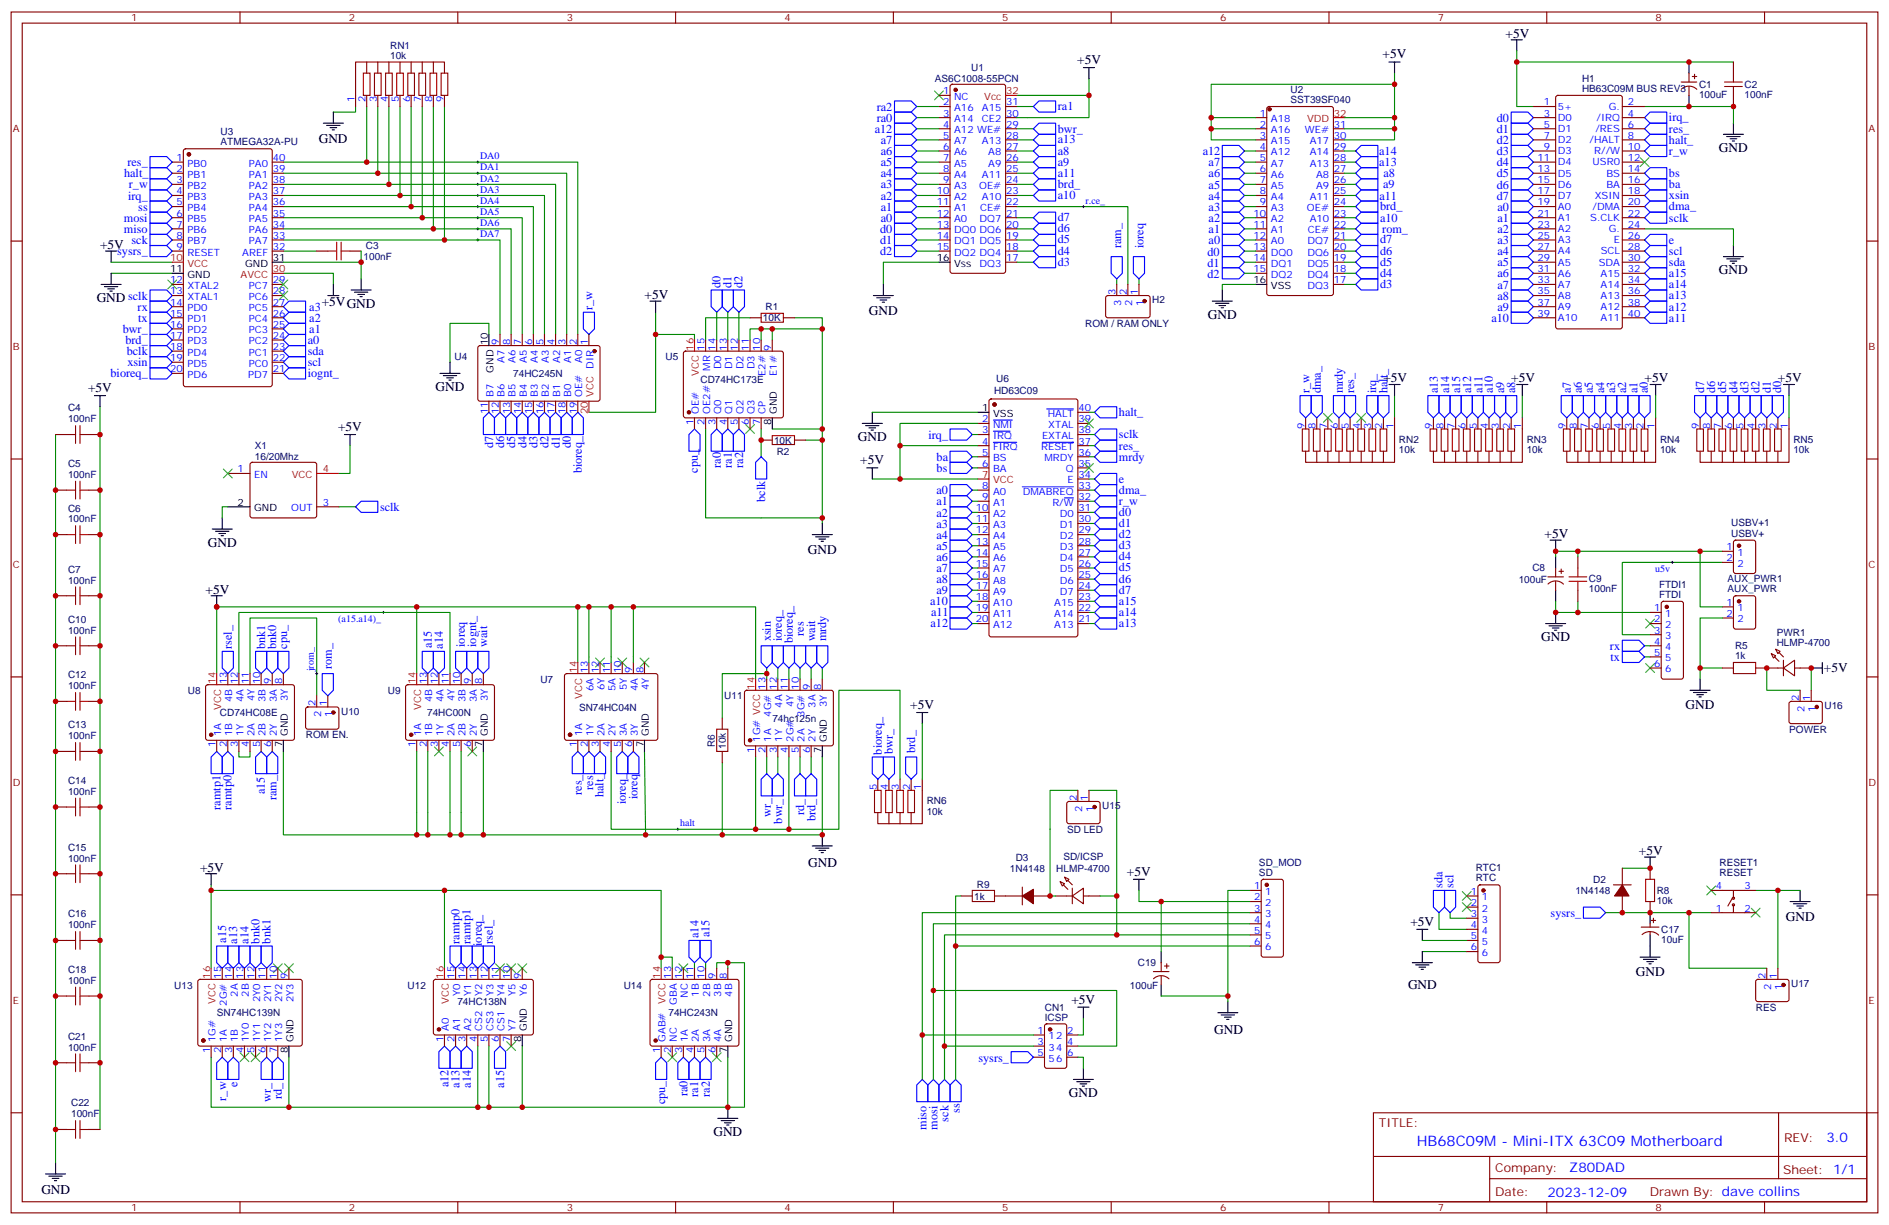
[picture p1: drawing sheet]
<svg xmlns="http://www.w3.org/2000/svg" width="600mm" height="389mm" viewBox="0 0 600 389" stroke-linecap="round" stroke-linejoin="round" font-family="sans-serif">
<defs><g id="words">
<text font-size="4.6" fill="#00f" x="449.8" y="363.6">HB68C09M - Mini-ITX 63C09 Motherboard</text>
<g font-size="4.2">
<text x="478" y="11.9">+5V</text>
<text x="342" y="20.3">+5V</text>
<text x="438.9" y="18.5">+5V</text>
<text x="101.2" y="45.3">GND</text>
<text x="545.7" y="48.3">GND</text>
<text x="31.7" y="79">+5V</text>
<text x="545.7" y="87.1">GND</text>
<text x="30.7" y="95.9">GND sclk</text>
<text x="204.6" y="94.8">+5V</text>
<text x="102.1" y="97">+5VGND</text>
<text x="275.9" y="99.9">GND</text>
<text x="383.5" y="101.2">GND</text>
<text x="28" y="124.4">+5V</text>
<text x="138.3" y="124.1">GND</text>
<text x="439.2" y="121.3">+5V</text>
<text x="479.8" y="121.3">+5V</text>
<text x="522.1" y="121.3">+5V</text>
<text x="564.4" y="121.3">+5V</text>
<text x="107.3" y="136.7">+5V</text>
<text x="272.3" y="140">GND</text>
<text x="273.1" y="147.3">+5V</text>
<text x="66" y="173.5">GND</text>
<text x="490.4" y="170.7">+5V</text>
<text x="256.5" y="175.7">GND</text>
<text x="65.3" y="188.3">+5V</text>
<text x="489.3" y="203.5">GND</text>
<text x="579.1" y="213.4">+5V</text>
<text x="289" y="224.9">+5V</text>
<text x="535.2" y="225">GND</text>
<text x="256.6" y="275.2">GND</text>
<text x="520.3" y="271.2">+5V</text>
<text x="63.5" y="276.5">+5V</text>
<text x="357.8" y="277.8">+5V</text>
<text x="447.8" y="293.7">+5V</text>
<text x="567" y="292.1">GND</text>
<text x="519.3" y="309.7">GND</text>
<text x="447" y="313.9">GND</text>
<text x="340.2" y="318.4">+5V</text>
<text x="385.5" y="328.1">GND</text>
<text x="339.4" y="348.1">GND</text>
<text x="226.5" y="360.5">GND</text>
<text x="13.1" y="378.7">GND</text>
</g>
<g font-size="4.2" fill="#00f">
<text x="579.8" y="362.3">3.0</text>
<text x="498.2" y="371.9">Z80DAD</text>
<text x="491.3" y="379.7">2023-12-09</text>
</g>
<g font-size="3.9" fill="#00f">
<text x="278.4" y="35.1">ra2</text>
<text x="335.8" y="35">ra1</text>
<text x="278.4" y="38.6">ra0</text>
<text x="475.2" y="38.6">d0</text>
<text x="529.9" y="38.5">irq_</text>
<text x="277.7" y="42.2">a12</text>
<text x="279.6" y="45.7">a7</text>
<text x="335.8" y="42.1">bwr_</text>
<text x="335.8" y="45.5">a13</text>
<text x="475.2" y="42.2">d1</text>
<text x="475.2" y="45.7">d2</text>
<text x="529.9" y="45.6">halt_</text>
<text x="529.9" y="42.1">res_</text>
<text x="40.5" y="52.8">res_</text>
<text x="279.6" y="49.2">a6</text>
<text x="279.6" y="52.7">a5</text>
<text x="335.8" y="52.5">a9</text>
<text x="335.8" y="49">a8</text>
<text x="381.9" y="49.1">a12</text>
<text x="383.7" y="52.8">a7</text>
<text x="437.9" y="52.8">a13</text>
<text x="437.9" y="49.2">a14</text>
<text x="475.2" y="49.2">d3</text>
<text x="475.2" y="52.8">d4</text>
<text x="529.9" y="49.1">r_w</text>
<text x="39.4" y="56.3">halt_</text>
<text x="40.9" y="59.8">r_w</text>
<text x="279.6" y="56.3">a4</text>
<text x="279.6" y="59.8">a3</text>
<text x="335.8" y="56.1">a11</text>
<text x="335.8" y="59.7">brd_</text>
<text x="383.7" y="56.3">a6</text>
<text x="383.7" y="59.8">a5</text>
<text x="439.1" y="59.7">a9</text>
<text x="439.2" y="56.2">a8</text>
<text x="475.2" y="56.3">d5</text>
<text x="475.2" y="59.8">d6</text>
<text x="529.9" y="59.7">ba</text>
<text x="529.9" y="56.2">bs</text>
<text x="40.7" y="63.3">irq_</text>
<text x="279.6" y="63.3">a2</text>
<text x="335.8" y="63.1">a10</text>
<text x="383.7" y="63.3">a4</text>
<text x="437.9" y="63.3">a11</text>
<text x="475.2" y="63.3">d7</text>
<text x="529.9" y="63.2">xsin</text>
<text x="39.4" y="70.4">mosi</text>
<text x="43.9" y="66.8">ss</text>
<text x="279.6" y="66.9">a1</text>
<text x="279.6" y="70.4">a0</text>
<text x="335.8" y="70.2">d7</text>
<text x="383.7" y="66.9">a3</text>
<text x="383.7" y="70.4">a2</text>
<text x="438.1" y="70.3">a10</text>
<text x="438.1" y="66.7">brd_</text>
<text x="475.4" y="66.9">a0</text>
<text x="475.4" y="70.4">a1</text>
<text x="529.9" y="70.3">sclk</text>
<text x="529.9" y="66.8">dma_</text>
<text x="39.4" y="73.9">miso</text>
<text x="41.8" y="77.4">sck</text>
<text x="279.4" y="77.4">d1</text>
<text x="279.4" y="73.9">d0</text>
<text x="335.8" y="73.7">d6</text>
<text x="335.8" y="77.2">d5</text>
<text x="383.7" y="73.9">a1</text>
<text x="383.7" y="77.4">a0</text>
<text x="438.1" y="77.2">d7</text>
<text x="438.8" y="73.9">rom_</text>
<text x="475.4" y="73.9">a2</text>
<text x="475.4" y="77.4">a3</text>
<text x="529.9" y="77.4">e</text>
<text x="37.2" y="80.9">sysrs_</text>
<text x="279.4" y="81">d2</text>
<text x="335.8" y="80.8">d4</text>
<text x="356" y="78.8" transform="rotate(-90 356 78.8)">ram_</text>
<text x="363" y="78.8" transform="rotate(-90 363 78.8)">ioreq</text>
<text x="383.3" y="81.1">d0</text>
<text x="438.1" y="80.8">d6</text>
<text x="475.4" y="81">a4</text>
<text x="529.9" y="80.9">scl</text>
<text x="335.8" y="84.3">d3</text>
<text x="383.3" y="88.1">d2</text>
<text x="383.3" y="84.6">d1</text>
<text x="438.1" y="84.3">d5</text>
<text x="438.1" y="87.8">d4</text>
<text x="475.4" y="84.5">a5</text>
<text x="475.4" y="88">a6</text>
<text x="529.9" y="87.9">a15</text>
<text x="529.9" y="84.4">sda</text>
<text x="228.7" y="91.3" transform="rotate(-90 228.7 91.3)">d0</text>
<text x="232.2" y="91.3" transform="rotate(-90 232.2 91.3)">d1</text>
<text x="235.8" y="91.3" transform="rotate(-90 235.8 91.3)">d2</text>
<text x="438.1" y="91.3">d3</text>
<text x="475.4" y="91.6">a7</text>
<text x="475.4" y="95.1">a8</text>
<text x="529.9" y="95">a13</text>
<text x="529.9" y="91.5">a14</text>
<text x="43.7" y="98.6">rx</text>
<text x="98.2" y="98.7">a3</text>
<text x="188.1" y="98.3" transform="rotate(-90 188.1 98.3)">r_w</text>
<text x="475.4" y="98.6">a9</text>
<text x="529.9" y="98.5">a12</text>
<text x="39" y="105.6">bwr_</text>
<text x="43.9" y="102.1">tx</text>
<text x="98.2" y="102.2">a2</text>
<text x="98.2" y="105.7">a1</text>
<text x="473.5" y="102.1">a10</text>
<text x="529.9" y="102">a11</text>
<text x="39.8" y="109.1">brd_</text>
<text x="40.2" y="112.7">bclk</text>
<text x="97.7" y="109.1">a0</text>
<text x="97.7" y="112.6">sda</text>
<text x="35.1" y="119.7">bioreq_</text>
<text x="40.4" y="116.3">xsin</text>
<text x="97.7" y="116.2">scl</text>
<text x="97.7" y="119.7">iognt_</text>
<text x="415.8" y="124.8" transform="rotate(-90 415.8 124.8)">r_w</text>
<text x="419.3" y="124.8" transform="rotate(-90 419.3 124.8)">dma_</text>
<text x="426.4" y="124.8" transform="rotate(-90 426.4 124.8)">mrdy</text>
<text x="429.9" y="124.8" transform="rotate(-90 429.9 124.8)">res_</text>
<text x="437" y="124.8" transform="rotate(-90 437 124.8)">irq_</text>
<text x="440.5" y="124.8" transform="rotate(-90 440.5 124.8)">halt_</text>
<text x="456.5" y="124.8" transform="rotate(-90 456.5 124.8)">a13</text>
<text x="460" y="124.8" transform="rotate(-90 460 124.8)">a14</text>
<text x="463.6" y="124.8" transform="rotate(-90 463.6 124.8)">a15</text>
<text x="467.1" y="124.8" transform="rotate(-90 467.1 124.8)">a12</text>
<text x="470.6" y="124.8" transform="rotate(-90 470.6 124.8)">a11</text>
<text x="474" y="124.8" transform="rotate(-90 474 124.8)">a10</text>
<text x="477.5" y="124.8" transform="rotate(-90 477.5 124.8)">a9</text>
<text x="481" y="124.8" transform="rotate(-90 481 124.8)">a8</text>
<text x="498.7" y="124.8" transform="rotate(-90 498.7 124.8)">a7</text>
<text x="502.2" y="124.8" transform="rotate(-90 502.2 124.8)">a6</text>
<text x="505.7" y="124.8" transform="rotate(-90 505.7 124.8)">a5</text>
<text x="509.3" y="124.8" transform="rotate(-90 509.3 124.8)">a4</text>
<text x="512.8" y="124.8" transform="rotate(-90 512.8 124.8)">a3</text>
<text x="516.3" y="124.8" transform="rotate(-90 516.3 124.8)">a2</text>
<text x="519.8" y="124.8" transform="rotate(-90 519.8 124.8)">a1</text>
<text x="523.2" y="124.8" transform="rotate(-90 523.2 124.8)">a0</text>
<text x="541" y="124.8" transform="rotate(-90 541 124.8)">d7</text>
<text x="544.5" y="124.8" transform="rotate(-90 544.5 124.8)">d6</text>
<text x="548.1" y="124.8" transform="rotate(-90 548.1 124.8)">d5</text>
<text x="551.6" y="124.8" transform="rotate(-90 551.6 124.8)">d4</text>
<text x="555.1" y="124.8" transform="rotate(-90 555.1 124.8)">d3</text>
<text x="558.7" y="124.8" transform="rotate(-90 558.7 124.8)">d2</text>
<text x="562.2" y="124.8" transform="rotate(-90 562.2 124.8)">d1</text>
<text x="565.5" y="124.8" transform="rotate(-90 565.5 124.8)">d0</text>
<text x="355.2" y="132.1">halt_</text>
<text x="156.5" y="142.3" transform="rotate(-90 156.5 142.3)">d7</text>
<text x="160.1" y="142.3" transform="rotate(-90 160.1 142.3)">d6</text>
<text x="163.6" y="142.3" transform="rotate(-90 163.6 142.3)">d5</text>
<text x="167.1" y="142.3" transform="rotate(-90 167.1 142.3)">d4</text>
<text x="170.6" y="142.3" transform="rotate(-90 170.6 142.3)">d3</text>
<text x="174.2" y="142.3" transform="rotate(-90 174.2 142.3)">d2</text>
<text x="177.7" y="142.3" transform="rotate(-90 177.7 142.3)">d1</text>
<text x="181.2" y="142.3" transform="rotate(-90 181.2 142.3)">d0</text>
<text x="294.8" y="139.2">irq_</text>
<text x="355.2" y="139">sclk</text>
<text x="355.2" y="142.7">res_</text>
<text x="228.9" y="148.5" transform="rotate(-90 228.9 148.5)">ra0</text>
<text x="232.4" y="148.5" transform="rotate(-90 232.4 148.5)">ra1</text>
<text x="235.9" y="148.5" transform="rotate(-90 235.9 148.5)">ra2</text>
<text x="297.4" y="149.8">bs</text>
<text x="297.4" y="146.3">ba</text>
<text x="355.2" y="146.2">mrdy</text>
<text x="184.7" y="150.2" transform="rotate(-90 184.7 150.2)">bioreq_</text>
<text x="221.6" y="150" transform="rotate(-90 221.6 150)">cpu_</text>
<text x="355.2" y="153.2">e</text>
<text x="242.9" y="159.2" transform="rotate(-90 242.9 159.2)">bclk</text>
<text x="297.3" y="156.8">a0</text>
<text x="297.3" y="160.3">a1</text>
<text x="355.2" y="156.8">dma_</text>
<text x="355.2" y="160.2">r_w</text>
<text x="120.6" y="162.1">sclk</text>
<text x="297.3" y="163.9">a2</text>
<text x="297.3" y="167.4">a3</text>
<text x="355.2" y="163.7">d0</text>
<text x="355.2" y="167.2">d1</text>
<text x="297.3" y="170.9">a4</text>
<text x="355.2" y="170.7">d2</text>
<text x="297.3" y="174.5">a5</text>
<text x="297.3" y="178">a6</text>
<text x="355.2" y="174.3">d3</text>
<text x="355.2" y="177.8">d4</text>
<text x="297.3" y="181.5">a7</text>
<text x="297.3" y="185">a8</text>
<text x="355.2" y="181.3">d5</text>
<text x="355.2" y="184.8">d6</text>
<text x="297.3" y="188.6">a9</text>
<text x="355.2" y="188.4">d7</text>
<text x="295.3" y="192.1">a10</text>
<text x="295.6" y="195.5">a11</text>
<text x="355.2" y="192">a15</text>
<text x="355.2" y="195.5">a14</text>
<text x="244.7" y="203.5" transform="rotate(-90 244.7 203.5)">xsin</text>
<text x="248.2" y="203.5" transform="rotate(-90 248.2 203.5)">ioreq_</text>
<text x="255.2" y="201.8" transform="rotate(-90 255.2 201.8)">res</text>
<text x="258.8" y="203.5" transform="rotate(-90 258.8 203.5)">wait</text>
<text x="262.3" y="203.5" transform="rotate(-90 262.3 203.5)">mrdy</text>
<text x="295.4" y="199">a12</text>
<text x="355.2" y="199.1">a13</text>
<text x="73.6" y="205.9" transform="rotate(-90 73.6 205.9)">rsel_</text>
<text x="84.2" y="205.9" transform="rotate(-90 84.2 205.9)">bnk1</text>
<text x="87.7" y="205.9" transform="rotate(-90 87.7 205.9)">bnk0</text>
<text x="91.2" y="205.9" transform="rotate(-90 91.2 205.9)">cpu_</text>
<text x="137.1" y="205.6" transform="rotate(-90 137.1 205.6)">a15</text>
<text x="140.6" y="205.9" transform="rotate(-90 140.6 205.9)">a14</text>
<text x="147.6" y="205.2" transform="rotate(-90 147.6 205.2)">ioreq</text>
<text x="151.2" y="205.3" transform="rotate(-90 151.2 205.3)">iognt_</text>
<text x="154.7" y="205.3" transform="rotate(-90 154.7 205.3)">wait</text>
<text x="251.7" y="204.1" transform="rotate(-90 251.7 204.1)">bioreq_</text>
<text x="511.1" y="206.2">rx</text>
<text x="511.3" y="209.7">tx</text>
<text x="105.3" y="212.3" transform="rotate(-90 105.3 212.3)">rom_</text>
<text x="280" y="239.4" transform="rotate(-90 280 239.4)">bioreq_</text>
<text x="283.5" y="239.2" transform="rotate(-90 283.5 239.2)">bwr_</text>
<text x="290.5" y="238.8" transform="rotate(-90 290.5 238.8)">brd_</text>
<text x="84.1" y="252" transform="rotate(-90 84.1 252)">a15</text>
<text x="188.3" y="250.5" transform="rotate(-90 188.3 250.5)">res</text>
<text x="70" y="256.9" transform="rotate(-90 70 256.9)">ramtp1</text>
<text x="73.5" y="256.9" transform="rotate(-90 73.5 256.9)">ramtp0</text>
<text x="87.7" y="253.9" transform="rotate(-90 87.7 253.9)">ram_</text>
<text x="184.8" y="252.2" transform="rotate(-90 184.8 252.2)">res_</text>
<text x="191.6" y="252.9" transform="rotate(-90 191.6 252.9)">halt_</text>
<text x="198.7" y="255.2" transform="rotate(-90 198.7 255.2)">ioreq_</text>
<text x="202.4" y="253.6" transform="rotate(-90 202.4 253.6)">ioreq</text>
<text x="244.7" y="259.3" transform="rotate(-90 244.7 259.3)">wr_</text>
<text x="248.3" y="261.3" transform="rotate(-90 248.3 261.3)">bwr_</text>
<text x="255.3" y="258.6" transform="rotate(-90 255.3 258.6)">rd_</text>
<text x="258.9" y="260.5" transform="rotate(-90 258.9 260.5)">brd_</text>
<text x="458" y="281.8" transform="rotate(-90 458 281.8)">sda</text>
<text x="461.5" y="281.8" transform="rotate(-90 461.5 281.8)">scl</text>
<text x="492.3" y="290.8">sysrs_</text>
<text x="71.8" y="299.1" transform="rotate(-90 71.8 299.1)">a15</text>
<text x="75.3" y="299.4" transform="rotate(-90 75.3 299.4)">a13</text>
<text x="78.9" y="299.4" transform="rotate(-90 78.9 299.4)">a14</text>
<text x="82.4" y="299.4" transform="rotate(-90 82.4 299.4)">bnk0</text>
<text x="85.9" y="299.4" transform="rotate(-90 85.9 299.4)">bnk1</text>
<text x="145.9" y="299.4" transform="rotate(-90 145.9 299.4)">ramtp0</text>
<text x="149.4" y="299.4" transform="rotate(-90 149.4 299.4)">ramtp1</text>
<text x="156.5" y="299.4" transform="rotate(-90 156.5 299.4)">rsel_</text>
<text x="221.7" y="297.6" transform="rotate(-90 221.7 297.6)">a14</text>
<text x="225.3" y="297.4" transform="rotate(-90 225.3 297.4)">a15</text>
<text x="153" y="300.1" transform="rotate(-90 153 300.1)">ioreq_</text>
<text x="310.6" y="336.8">sysrs_</text>
<text x="75.4" y="344.9" transform="rotate(-90 75.4 344.9)">e</text>
<text x="142.4" y="345" transform="rotate(-90 142.4 345)">a12</text>
<text x="145.9" y="345.1" transform="rotate(-90 145.9 345.1)">a13</text>
<text x="149.4" y="345.1" transform="rotate(-90 149.4 345.1)">a14</text>
<text x="160" y="345.1" transform="rotate(-90 160 345.1)">a15</text>
<text x="218.3" y="347.8" transform="rotate(-90 218.3 347.8)">ra0</text>
<text x="71.9" y="349.2" transform="rotate(-90 71.9 349.2)">r_w</text>
<text x="86" y="349.7" transform="rotate(-90 86 349.7)">wr_</text>
<text x="89.5" y="348.8" transform="rotate(-90 89.5 348.8)">rd_</text>
<text x="211.2" y="350.4" transform="rotate(-90 211.2 350.4)">cpu_</text>
<text x="221.7" y="348" transform="rotate(-90 221.7 348)">ra1</text>
<text x="225.3" y="348" transform="rotate(-90 225.3 348)">ra2</text>
<text x="304.7" y="353" transform="rotate(-90 304.7 353)">ss</text>
<text x="294.1" y="358.4" transform="rotate(-90 294.1 358.4)">miso</text>
<text x="297.6" y="358.4" transform="rotate(-90 297.6 358.4)">mosi</text>
<text x="301.2" y="355.8" transform="rotate(-90 301.2 355.8)">sck</text>
</g>
<g font-size="3.9" fill="#800">
<text x="437.8" y="357.6">TITLE:</text>
<text x="566.4" y="362.3">REV:</text>
<text x="474.7" y="371.8">Company:</text>
<text x="566.1" y="372.5">Sheet: 1/1</text>
<text x="474.7" y="379.5">Date:</text>
<text x="523.7" y="379.6">Drawn By: dave collins</text>
</g>
<g font-size="3.2" fill="#800">
<text x="41.6" y="6.8">1</text>
<text x="110.8" y="6.8">2</text>
<text x="179.9" y="6.8">3</text>
<text x="249.1" y="6.8">4</text>
<text x="318.2" y="6.8">5</text>
<text x="387.3" y="6.8">6</text>
<text x="456.5" y="6.8">7</text>
<text x="525.6" y="6.8">8</text>
<text x="4.1" y="41.9">A</text>
<text x="593.2" y="41.9">A</text>
<text x="4.1" y="111.1">B</text>
<text x="593.2" y="111.1">B</text>
<text x="4.1" y="180.2">C</text>
<text x="593.2" y="180.2">C</text>
<text x="4.1" y="249.3">D</text>
<text x="593.2" y="249.3">D</text>
<text x="4.1" y="318.5">E</text>
<text x="593.2" y="318.5">E</text>
<text x="41.6" y="384.3">1</text>
<text x="110.8" y="384.3">2</text>
<text x="179.9" y="384.3">3</text>
<text x="249.1" y="384.3">4</text>
<text x="318.2" y="384.3">5</text>
<text x="387.3" y="384.3">6</text>
<text x="456.5" y="384.3">7</text>
<text x="525.6" y="384.3">8</text>
</g>
<g font-size="3.2" fill="#000080">
<text x="123.9" y="15.5">RN1</text>
<text x="123.9" y="18.6">10k</text>
<text x="308.4" y="22.5">U1</text>
<text x="296.8" y="26">AS6C1008-55PCN</text>
<text x="409.8" y="29.6">U2</text>
<text x="502.3" y="29.2">HB63C09M BUS REV3</text>
<text x="502.3" y="26">H1</text>
<text x="539.4" y="27.8">C1</text>
<text x="553.9" y="27.8">C2</text>
<text x="409.8" y="32.7">SST39SF040</text>
<text x="539.4" y="31.2">100uF</text>
<text x="553.9" y="31">100nF</text>
<text x="70.1" y="46.1">ATMEGA32A-PU</text>
<text x="70.1" y="42.9">U3</text>
<text x="115.4" y="82.6">100nF</text>
<text x="116.1" y="79.1">C3</text>
<text x="242.2" y="102">10K</text>
<text x="243.1" y="98.4">R1</text>
<text x="365.8" y="96.2">H2</text>
<text x="344.6" y="103.6">ROM / RAM ONLY</text>
<text x="144.3" y="114.3">U4</text>
<text x="163" y="119.6">74HC245N</text>
<text x="211.3" y="114.3">U5</text>
<text x="222.4" y="121.4">CD74HC173E</text>
<text x="315.6" y="124.9">HD63C09</text>
<text x="316.3" y="121.3">U6</text>
<text x="21.6" y="130.5">C4</text>
<text x="21.6" y="134">100nF</text>
<text x="80.9" y="142.4">X1</text>
<text x="245.7" y="140.8">10K</text>
<text x="444.1" y="143.8">10k</text>
<text x="444.1" y="140.4">RN2</text>
<text x="484.7" y="143.8">10k</text>
<text x="484.7" y="140.4">RN3</text>
<text x="527" y="143.8">10k</text>
<text x="527" y="140.4">RN4</text>
<text x="569.4" y="143.8">10k</text>
<text x="569.4" y="140.4">RN5</text>
<text x="21.6" y="148.2">C5</text>
<text x="80.9" y="146">16/20Mhz</text>
<text x="246.6" y="144.3">R2</text>
<text x="21.6" y="151.6">100nF</text>
<text x="21.6" y="165.7">100nF</text>
<text x="21.6" y="162.3">C6</text>
<text x="549.6" y="167">USBV+1</text>
<text x="549.6" y="170.2">USBV+</text>
<text x="21.6" y="185.1">100nF</text>
<text x="21.6" y="181.7">C7</text>
<text x="482.2" y="184.8">100uF</text>
<text x="486.5" y="181.3">C8</text>
<text x="504.5" y="184.8">C9</text>
<text x="548.5" y="184.7">AUX_PWR1</text>
<text x="504.5" y="188">100nF</text>
<text x="526.7" y="189.6">FTDI</text>
<text x="526.7" y="186.5">FTDI1</text>
<text x="548.5" y="188">AUX_PWR</text>
<text x="21.6" y="197.6">C10</text>
<text x="21.6" y="201">100nF</text>
<text x="564.1" y="201.7">PWR1</text>
<text x="550.8" y="209.1">1k</text>
<text x="550.8" y="206">R5</text>
<text x="564.1" y="204.9">HLMP-4700</text>
<text x="21.6" y="215.2">C12</text>
<text x="21.6" y="218.7">100nF</text>
<text x="59.6" y="220.1">U8</text>
<text x="123.1" y="220.1">U9</text>
<text x="171.6" y="216.6">U7</text>
<text x="229.9" y="221.9">U11</text>
<text x="69.8" y="227.2">CD74HC08E</text>
<text x="108.3" y="226.8">U10</text>
<text x="135.6" y="227.2">74HC00N</text>
<text x="183.8" y="225.4">SN74HC04N</text>
<text x="579.3" y="225.1">U16</text>
<text x="21.6" y="231.1">C13</text>
<text x="245.2" y="229">74hc125n</text>
<text x="568.1" y="232.5">POWER</text>
<text x="21.6" y="234.5">100nF</text>
<text x="97.1" y="234.2">ROM EN.</text>
<text x="226.9" y="237" transform="rotate(-90 226.9 237)">R6</text>
<text x="230.4" y="237.6" transform="rotate(-90 230.4 237.6)">10k</text>
<text x="21.6" y="248.7">C14</text>
<text x="21.6" y="252.2">100nF</text>
<text x="294.2" y="255.1">RN6</text>
<text x="350" y="256.8">U15</text>
<text x="294.2" y="258.5">10k</text>
<text x="21.6" y="269.9">C15</text>
<text x="338.8" y="264.2">SD LED</text>
<text x="21.6" y="273.3">100nF</text>
<text x="322.5" y="273.1">D3</text>
<text x="337.6" y="273">SD/ICSP</text>
<text x="399.7" y="274.7">SD_MOD</text>
<text x="545.9" y="274.7">RESET1</text>
<text x="310.1" y="281.9">R9</text>
<text x="320.6" y="276.6">1N4148</text>
<text x="335.3" y="276.6">HLMP-4700</text>
<text x="399.7" y="277.8">SD</text>
<text x="468.5" y="279.6">RTC</text>
<text x="468.5" y="276.5">RTC1</text>
<text x="505.8" y="280.1">D2</text>
<text x="545.9" y="277.9">RESET</text>
<text x="309.3" y="285.4">1k</text>
<text x="500.2" y="283.7">1N4148</text>
<text x="526" y="286.9">10k</text>
<text x="526" y="283.6">R8</text>
<text x="21.6" y="291.1">C16</text>
<text x="21.6" y="294.5">100nF</text>
<text x="527.4" y="299.2">10uF</text>
<text x="527.4" y="296">C17</text>
<text x="21.6" y="308.7">C18</text>
<text x="361.3" y="306.5">C19</text>
<text x="21.6" y="312.1">100nF</text>
<text x="55.3" y="313.6">U13</text>
<text x="129.4" y="313.6">U12</text>
<text x="198" y="313.6">U14</text>
<text x="358.8" y="313.6">100uF</text>
<text x="568.7" y="313.3">U17</text>
<text x="68.9" y="322.4">SN74HC139N</text>
<text x="145.2" y="318.9">74HC138N</text>
<text x="212.2" y="322.4">74HC243N</text>
<text x="331.7" y="323.8">ICSP</text>
<text x="331.7" y="320.6">CN1</text>
<text x="557.5" y="320.7">RES</text>
<text x="21.6" y="329.9">C21</text>
<text x="21.6" y="333.3">100nF</text>
<text x="22.6" y="351">C22</text>
<text x="22.6" y="354.5">100nF</text>
</g>
<g font-size="3.2" fill="#00f">
<text x="299.4" y="29.9">1</text>
<text x="112.5" y="32.3" transform="rotate(-90 112.5 32.3)">1</text>
<text x="116.1" y="32.3" transform="rotate(-90 116.1 32.3)">2</text>
<text x="119.6" y="32.3" transform="rotate(-90 119.6 32.3)">3</text>
<text x="123.1" y="32.3" transform="rotate(-90 123.1 32.3)">4</text>
<text x="126.6" y="32.3" transform="rotate(-90 126.6 32.3)">5</text>
<text x="130.2" y="32.3" transform="rotate(-90 130.2 32.3)">6</text>
<text x="133.7" y="32.3" transform="rotate(-90 133.7 32.3)">7</text>
<text x="137.2" y="32.3" transform="rotate(-90 137.2 32.3)">8</text>
<text x="140.8" y="32.3" transform="rotate(-90 140.8 32.3)">9</text>
<text x="299.4" y="33.4">2</text>
<text x="302.9" y="31.7">NC</text>
<text x="302.9" y="35.2">A16</text>
<text x="311.8" y="35.2">A15</text>
<text x="319.4" y="33.4">31</text>
<text x="490.1" y="33.4">1</text>
<text x="494.6" y="34.9">5+</text>
<text x="510.7" y="34.9">G.</text>
<text x="516.8" y="33.4">2</text>
<text x="299.4" y="37">3</text>
<text x="299.4" y="40.5">4</text>
<text x="302.9" y="38.7">A14</text>
<text x="311.7" y="38.7">CE2</text>
<text x="319.4" y="40.5">29</text>
<text x="319.4" y="37">30</text>
<text x="400" y="37">1</text>
<text x="400" y="40.5">2</text>
<text x="403.5" y="38.7">A18</text>
<text x="423.5" y="40.5">31</text>
<text x="490.1" y="37">3</text>
<text x="490.1" y="40.5">5</text>
<text x="494.6" y="38.4">D0</text>
<text x="494.6" y="41.9">D1</text>
<text x="506.5" y="41.9">/RES</text>
<text x="506.9" y="38.4">/IRQ</text>
<text x="516.8" y="37">4</text>
<text x="516.8" y="40.5">6</text>
<text x="299.4" y="44">5</text>
<text x="299.4" y="47.6">6</text>
<text x="302.9" y="42.3">A12 WE#</text>
<text x="302.9" y="45.8">A7</text>
<text x="311.8" y="45.8">A13</text>
<text x="319.4" y="47.6">27</text>
<text x="319.4" y="44">28</text>
<text x="400" y="44">3</text>
<text x="400" y="47.6">4</text>
<text x="403.5" y="42.3">A16</text>
<text x="403.5" y="45.8">A15</text>
<text x="414.3" y="42.3">WE#</text>
<text x="415.8" y="45.8">A17</text>
<text x="423.5" y="47.6">29</text>
<text x="423.5" y="44">30</text>
<text x="490.1" y="44">7</text>
<text x="490.1" y="47.6">9</text>
<text x="494.6" y="45.4">D2</text>
<text x="504.6" y="45.4">/HALT</text>
<text x="516.8" y="44">8</text>
<text x="516.8" y="47.6">10</text>
<text x="56" y="51.1">1</text>
<text x="59.5" y="52.8">PB0</text>
<text x="79" y="52.8">PA0</text>
<text x="86.6" y="51.1">40</text>
<text x="152.4" y="50.6">DA0</text>
<text x="299.4" y="51.1">7</text>
<text x="302.9" y="49.3">A6</text>
<text x="302.9" y="52.8">A5</text>
<text x="313.8" y="52.8">A9</text>
<text x="313.8" y="49.3">A8</text>
<text x="319.4" y="51.1">26</text>
<text x="400" y="51.1">5</text>
<text x="403.5" y="49.3">A12</text>
<text x="403.5" y="52.8">A7</text>
<text x="415.8" y="52.8">A13</text>
<text x="415.8" y="49.3">A14</text>
<text x="423.5" y="51.1">28</text>
<text x="488.1" y="51.1">11</text>
<text x="494.6" y="49">D3</text>
<text x="494.6" y="52.5">D4</text>
<text x="505.6" y="52.5">USR0</text>
<text x="506.1" y="49">R//W</text>
<text x="516.8" y="51.1">12</text>
<text x="56" y="54.6">2</text>
<text x="56" y="58.1">3</text>
<text x="59.5" y="56.4">PB1</text>
<text x="59.5" y="59.9">PB2</text>
<text x="79" y="59.9">PA2</text>
<text x="79" y="56.4">PA1</text>
<text x="86.6" y="58.1">38</text>
<text x="86.6" y="54.6">39</text>
<text x="152.4" y="57.6">DA2</text>
<text x="152.4" y="54.1">DA1</text>
<text x="299.4" y="54.6">8</text>
<text x="299.4" y="58.1">9</text>
<text x="302.9" y="56.4">A4</text>
<text x="302.9" y="59.9">A3</text>
<text x="310.9" y="59.9">OE#</text>
<text x="311.8" y="56.4">A11</text>
<text x="319.4" y="58.1">24</text>
<text x="319.4" y="54.6">25</text>
<text x="400" y="54.6">6</text>
<text x="400" y="58.1">7</text>
<text x="403.5" y="56.4">A6</text>
<text x="403.5" y="59.9">A5</text>
<text x="417.8" y="59.9">A9</text>
<text x="417.8" y="56.4">A8</text>
<text x="423.5" y="58.1">26</text>
<text x="423.5" y="54.6">27</text>
<text x="488.1" y="54.6">13</text>
<text x="488.1" y="58.1">15</text>
<text x="494.6" y="56">D5</text>
<text x="494.6" y="59.5">D6</text>
<text x="510" y="56">BS</text>
<text x="510" y="59.5">BA</text>
<text x="516.8" y="54.6">14</text>
<text x="516.8" y="58.1">16</text>
<text x="56" y="61.7">4</text>
<text x="56" y="65.2">5</text>
<text x="59.5" y="63.4">PB3</text>
<text x="79" y="63.4">PA3</text>
<text x="86.6" y="65.2">36</text>
<text x="86.6" y="61.7">37</text>
<text x="152.4" y="64.7">DA4</text>
<text x="152.4" y="61.1">DA3</text>
<text x="297.4" y="61.7">10</text>
<text x="297.4" y="65.2">11</text>
<text x="302.9" y="63.4">A2</text>
<text x="311.8" y="63.4">A10</text>
<text x="319.4" y="65.2">22</text>
<text x="319.4" y="61.7">23</text>
<text x="344.7" y="64.7">r.ce_</text>
<text x="400" y="61.7">8</text>
<text x="400" y="65.2">9</text>
<text x="403.5" y="63.4">A4</text>
<text x="415.8" y="63.4">A11</text>
<text x="423.5" y="65.2">24</text>
<text x="423.5" y="61.7">25</text>
<text x="488.1" y="61.7">17</text>
<text x="488.1" y="65.2">19</text>
<text x="494.6" y="63.1">D7</text>
<text x="506.3" y="63.1">XSIN</text>
<text x="516.8" y="61.7">18</text>
<text x="516.8" y="65.2">20</text>
<text x="56" y="68.7">6</text>
<text x="59.5" y="67">PB4</text>
<text x="59.5" y="70.5">PB5</text>
<text x="79" y="70.5">PA5</text>
<text x="79" y="67">PA4</text>
<text x="86.6" y="68.7">35</text>
<text x="152.4" y="71.7">DA6</text>
<text x="152.4" y="68.2">DA5</text>
<text x="297.4" y="68.7">12</text>
<text x="302.9" y="67">A1</text>
<text x="302.9" y="70.5">A0</text>
<text x="311" y="70.5">DQ7</text>
<text x="311.1" y="67">CE#</text>
<text x="319.4" y="68.7">21</text>
<text x="398" y="68.7">10</text>
<text x="403.5" y="67">A3</text>
<text x="403.5" y="70.5">A2</text>
<text x="414.9" y="67">OE#</text>
<text x="415.8" y="70.5">A10</text>
<text x="423.5" y="68.7">23</text>
<text x="488.1" y="68.7">21</text>
<text x="494.6" y="66.6">A0</text>
<text x="494.6" y="70.1">A1</text>
<text x="504.8" y="70.1">S.CLK</text>
<text x="505.6" y="66.6">/DMA</text>
<text x="516.8" y="68.7">22</text>
<text x="56" y="72.2">7</text>
<text x="56" y="75.8">8</text>
<text x="59.5" y="74">PB6</text>
<text x="59.5" y="77.5">PB7</text>
<text x="79" y="77.5">PA7</text>
<text x="79" y="74">PA6</text>
<text x="86.6" y="75.8">33</text>
<text x="86.6" y="72.2">34</text>
<text x="152.4" y="75.2">DA7</text>
<text x="297.4" y="72.2">13</text>
<text x="297.4" y="75.8">14</text>
<text x="302.9" y="74">DQ0 DQ6</text>
<text x="302.9" y="77.5">DQ1 DQ5</text>
<text x="319.4" y="75.8">19</text>
<text x="319.4" y="72.2">20</text>
<text x="398" y="72.2">11</text>
<text x="398" y="75.8">12</text>
<text x="403.5" y="74">A1</text>
<text x="403.5" y="77.5">A0</text>
<text x="415.1" y="77.5">DQ7</text>
<text x="415.2" y="74">CE#</text>
<text x="423.5" y="75.8">21</text>
<text x="423.5" y="72.2">22</text>
<text x="488.1" y="72.2">23</text>
<text x="488.1" y="75.8">25</text>
<text x="494.6" y="73.7">A2</text>
<text x="494.6" y="77.2">A3</text>
<text x="510.7" y="73.7">G.</text>
<text x="512.3" y="77.2">E</text>
<text x="516.8" y="72.2">24</text>
<text x="516.8" y="75.8">26</text>
<text x="56" y="79.3">9</text>
<text x="59.5" y="81.1">RESET</text>
<text x="76.9" y="81.1">AREF</text>
<text x="86.6" y="79.3">32</text>
<text x="297.4" y="79.3">15</text>
<text x="302.9" y="81.1">DQ2 DQ4</text>
<text x="319.4" y="82.8">17</text>
<text x="319.4" y="79.3">18</text>
<text x="398" y="79.3">13</text>
<text x="398" y="82.8">14</text>
<text x="403.5" y="81.1">DQ0</text>
<text x="415.1" y="81.1">DQ6</text>
<text x="423.5" y="82.8">19</text>
<text x="423.5" y="79.3">20</text>
<text x="488.1" y="79.3">27</text>
<text x="488.1" y="82.8">29</text>
<text x="494.6" y="80.7">A4</text>
<text x="508.2" y="80.7">SCL</text>
<text x="516.8" y="79.3">28</text>
<text x="516.8" y="82.8">30</text>
<text x="54" y="89.9">12</text>
<text x="86.6" y="89.9">29</text>
<text x="311" y="84.6">DQ3</text>
<text x="398" y="86.4">15</text>
<text x="403.5" y="84.6">DQ1</text>
<text x="403.5" y="88.1">DQ2</text>
<text x="415.1" y="88.1">DQ4</text>
<text x="415.1" y="84.6">DQ5</text>
<text x="423.5" y="89.9">17</text>
<text x="423.5" y="86.4">18</text>
<text x="488.1" y="86.4">31</text>
<text x="488.1" y="89.9">33</text>
<text x="494.6" y="84.2">A5</text>
<text x="494.6" y="87.8">A6</text>
<text x="507.6" y="84.2">SDA</text>
<text x="508.1" y="87.8">A15</text>
<text x="516.8" y="86.4">32</text>
<text x="516.8" y="89.9">34</text>
<text x="54" y="93.4">13</text>
<text x="59.5" y="91.7">XTAL2</text>
<text x="59.5" y="95.2">XTAL1</text>
<text x="79" y="95.2">PC6</text>
<text x="79" y="91.7">PC7</text>
<text x="86.6" y="93.4">28</text>
<text x="354.2" y="93.6" transform="rotate(-90 354.2 93.6)">3</text>
<text x="357.7" y="93.6" transform="rotate(-90 357.7 93.6)">2</text>
<text x="361.2" y="93.6" transform="rotate(-90 361.2 93.6)">1</text>
<text x="415.1" y="91.7">DQ3</text>
<text x="488.1" y="93.4">35</text>
<text x="494.6" y="91.3">A7</text>
<text x="494.6" y="94.8">A8</text>
<text x="508.1" y="91.3">A14</text>
<text x="508.1" y="94.8">A13</text>
<text x="516.8" y="93.4">36</text>
<text x="54" y="96.9">14</text>
<text x="54" y="100.5">15</text>
<text x="59.5" y="98.7">PD0</text>
<text x="79" y="98.7">PC5</text>
<text x="86.6" y="100.5">26</text>
<text x="86.6" y="96.9">27</text>
<text x="356" y="97.1" transform="rotate(-90 356 97.1)">3</text>
<text x="359.5" y="97.1" transform="rotate(-90 359.5 97.1)">2</text>
<text x="363" y="97.1" transform="rotate(-90 363 97.1)">1</text>
<text x="488.1" y="96.9">37</text>
<text x="488.1" y="100.5">39</text>
<text x="494.6" y="98.4">A9</text>
<text x="494.6" y="101.9">A10</text>
<text x="508.1" y="98.4">A12</text>
<text x="508.1" y="101.9">A11</text>
<text x="516.8" y="96.9">38</text>
<text x="516.8" y="100.5">40</text>
<text x="54" y="104">16</text>
<text x="54" y="107.5">17</text>
<text x="59.5" y="102.2">PD1</text>
<text x="59.5" y="105.8">PD2</text>
<text x="79" y="105.8">PC3</text>
<text x="79" y="102.2">PC4</text>
<text x="86.6" y="107.5">24</text>
<text x="86.6" y="104">25</text>
<text x="54" y="111.1">18</text>
<text x="59.5" y="109.3">PD3</text>
<text x="59.5" y="112.8">PD4</text>
<text x="79" y="112.8">PC1</text>
<text x="79" y="109.3">PC2</text>
<text x="86.6" y="111.1">23</text>
<text x="158.4" y="109.5" transform="rotate(-90 158.4 109.5)">9</text>
<text x="161.9" y="109.5" transform="rotate(-90 161.9 109.5)">8</text>
<text x="165.5" y="109.5" transform="rotate(-90 165.5 109.5)">7</text>
<text x="169" y="109.5" transform="rotate(-90 169 109.5)">6</text>
<text x="172.5" y="109.5" transform="rotate(-90 172.5 109.5)">5</text>
<text x="176" y="109.5" transform="rotate(-90 176 109.5)">4</text>
<text x="179.6" y="109.5" transform="rotate(-90 179.6 109.5)">3</text>
<text x="183.1" y="109.5" transform="rotate(-90 183.1 109.5)">2</text>
<text x="186.6" y="109.5" transform="rotate(-90 186.6 109.5)">1</text>
<text x="223.7" y="111.2" transform="rotate(-90 223.7 111.2)">15</text>
<text x="227.2" y="111.2" transform="rotate(-90 227.2 111.2)">14</text>
<text x="230.7" y="111.2" transform="rotate(-90 230.7 111.2)">13</text>
<text x="234.2" y="111.2" transform="rotate(-90 234.2 111.2)">12</text>
<text x="237.8" y="111.2" transform="rotate(-90 237.8 111.2)">11</text>
<text x="241.3" y="111.2" transform="rotate(-90 241.3 111.2)">10</text>
<text x="244.8" y="111.2" transform="rotate(-90 244.8 111.2)">9</text>
<text x="54" y="114.6">19</text>
<text x="54" y="118.1">20</text>
<text x="59.5" y="116.3">PD5</text>
<text x="59.5" y="119.9">PD6</text>
<text x="78.8" y="119.9">PD7</text>
<text x="79" y="116.3">PC0</text>
<text x="86.6" y="118.1">21</text>
<text x="86.6" y="114.6">22</text>
<text x="160.2" y="115.1" transform="rotate(-90 160.2 115.1)">A7</text>
<text x="163.7" y="115.1" transform="rotate(-90 163.7 115.1)">A6</text>
<text x="167.2" y="115.1" transform="rotate(-90 167.2 115.1)">A5</text>
<text x="170.7" y="115.1" transform="rotate(-90 170.7 115.1)">A4</text>
<text x="174.3" y="115.1" transform="rotate(-90 174.3 115.1)">A3</text>
<text x="177.8" y="115.1" transform="rotate(-90 177.8 115.1)">A2</text>
<text x="181.3" y="115.1" transform="rotate(-90 181.3 115.1)">A1</text>
<text x="184.9" y="115.1" transform="rotate(-90 184.9 115.1)">A0</text>
<text x="188.4" y="116.9" transform="rotate(-90 188.4 116.9)">DIR</text>
<text x="225.4" y="117.6" transform="rotate(-90 225.4 117.6)">MR</text>
<text x="229" y="117.2" transform="rotate(-90 229 117.2)">D0</text>
<text x="232.5" y="117.2" transform="rotate(-90 232.5 117.2)">D1</text>
<text x="236" y="117.2" transform="rotate(-90 236 117.2)">D2</text>
<text x="239.5" y="117.2" transform="rotate(-90 239.5 117.2)">D3</text>
<text x="243.1" y="119.3" transform="rotate(-90 243.1 119.3)">E2#</text>
<text x="246.6" y="119.3" transform="rotate(-90 246.6 119.3)">E1#</text>
<text x="156.6" y="126" transform="rotate(-90 156.6 126)">B7</text>
<text x="160.2" y="126" transform="rotate(-90 160.2 126)">B6</text>
<text x="163.7" y="126" transform="rotate(-90 163.7 126)">B5</text>
<text x="167.2" y="126" transform="rotate(-90 167.2 126)">B4</text>
<text x="170.7" y="126" transform="rotate(-90 170.7 126)">B3</text>
<text x="174.3" y="126" transform="rotate(-90 174.3 126)">B2</text>
<text x="177.8" y="126" transform="rotate(-90 177.8 126)">B1</text>
<text x="181.3" y="126" transform="rotate(-90 181.3 126)">B0</text>
<text x="184.9" y="126" transform="rotate(-90 184.9 126)">OE#</text>
<text x="154.9" y="131.5" transform="rotate(-90 154.9 131.5)">11</text>
<text x="158.4" y="131.5" transform="rotate(-90 158.4 131.5)">12</text>
<text x="161.9" y="131.5" transform="rotate(-90 161.9 131.5)">13</text>
<text x="165.5" y="131.5" transform="rotate(-90 165.5 131.5)">14</text>
<text x="169" y="131.5" transform="rotate(-90 169 131.5)">15</text>
<text x="172.5" y="131.5" transform="rotate(-90 172.5 131.5)">16</text>
<text x="176" y="131.5" transform="rotate(-90 176 131.5)">17</text>
<text x="179.6" y="131.5" transform="rotate(-90 179.6 131.5)">18</text>
<text x="183.1" y="131.5" transform="rotate(-90 183.1 131.5)">19</text>
<text x="221.9" y="131.3" transform="rotate(-90 221.9 131.3)">OE#</text>
<text x="225.4" y="131.3" transform="rotate(-90 225.4 131.3)">OE2#</text>
<text x="229" y="131.3" transform="rotate(-90 229 131.3)">Q0</text>
<text x="232.5" y="131.3" transform="rotate(-90 232.5 131.3)">Q1</text>
<text x="236" y="131.3" transform="rotate(-90 236 131.3)">Q2</text>
<text x="239.5" y="131.3" transform="rotate(-90 239.5 131.3)">Q3</text>
<text x="243.1" y="131.3" transform="rotate(-90 243.1 131.3)">CP</text>
<text x="342.4" y="130.5">40</text>
<text x="220.1" y="134.8" transform="rotate(-90 220.1 134.8)">1</text>
<text x="223.7" y="134.8" transform="rotate(-90 223.7 134.8)">2</text>
<text x="227.2" y="134.8" transform="rotate(-90 227.2 134.8)">3</text>
<text x="230.7" y="134.8" transform="rotate(-90 230.7 134.8)">4</text>
<text x="234.2" y="134.8" transform="rotate(-90 234.2 134.8)">5</text>
<text x="237.8" y="134.8" transform="rotate(-90 237.8 134.8)">6</text>
<text x="241.3" y="134.8" transform="rotate(-90 241.3 134.8)">7</text>
<text x="311.8" y="134">2</text>
<text x="311.8" y="137.5">3</text>
<text x="315.3" y="135.7">NMI</text>
<text x="332.6" y="132.2">HALT</text>
<text x="332.8" y="135.7">XTAL</text>
<text x="342.4" y="137.5">38</text>
<text x="342.4" y="134">39</text>
<text x="414.2" y="136.1" transform="rotate(-90 414.2 136.1)">9</text>
<text x="417.7" y="136.1" transform="rotate(-90 417.7 136.1)">8</text>
<text x="421.2" y="136.1" transform="rotate(-90 421.2 136.1)">7</text>
<text x="424.7" y="136.1" transform="rotate(-90 424.7 136.1)">6</text>
<text x="428.3" y="136.1" transform="rotate(-90 428.3 136.1)">5</text>
<text x="431.8" y="136.1" transform="rotate(-90 431.8 136.1)">4</text>
<text x="435.3" y="136.1" transform="rotate(-90 435.3 136.1)">3</text>
<text x="438.9" y="136.1" transform="rotate(-90 438.9 136.1)">2</text>
<text x="442.4" y="136.1" transform="rotate(-90 442.4 136.1)">1</text>
<text x="454.7" y="136.1" transform="rotate(-90 454.7 136.1)">9</text>
<text x="458.3" y="136.1" transform="rotate(-90 458.3 136.1)">8</text>
<text x="461.8" y="136.1" transform="rotate(-90 461.8 136.1)">7</text>
<text x="465.3" y="136.1" transform="rotate(-90 465.3 136.1)">6</text>
<text x="468.8" y="136.1" transform="rotate(-90 468.8 136.1)">5</text>
<text x="472.4" y="136.1" transform="rotate(-90 472.4 136.1)">4</text>
<text x="475.9" y="136.1" transform="rotate(-90 475.9 136.1)">3</text>
<text x="479.4" y="136.1" transform="rotate(-90 479.4 136.1)">2</text>
<text x="483" y="136.1" transform="rotate(-90 483 136.1)">1</text>
<text x="497.1" y="136.1" transform="rotate(-90 497.1 136.1)">9</text>
<text x="500.6" y="136.1" transform="rotate(-90 500.6 136.1)">8</text>
<text x="504.1" y="136.1" transform="rotate(-90 504.1 136.1)">7</text>
<text x="507.6" y="136.1" transform="rotate(-90 507.6 136.1)">6</text>
<text x="511.2" y="136.1" transform="rotate(-90 511.2 136.1)">5</text>
<text x="514.7" y="136.1" transform="rotate(-90 514.7 136.1)">4</text>
<text x="518.2" y="136.1" transform="rotate(-90 518.2 136.1)">3</text>
<text x="521.8" y="136.1" transform="rotate(-90 521.8 136.1)">2</text>
<text x="525.3" y="136.1" transform="rotate(-90 525.3 136.1)">1</text>
<text x="539.4" y="136.1" transform="rotate(-90 539.4 136.1)">9</text>
<text x="542.9" y="136.1" transform="rotate(-90 542.9 136.1)">8</text>
<text x="546.5" y="136.1" transform="rotate(-90 546.5 136.1)">7</text>
<text x="550" y="136.1" transform="rotate(-90 550 136.1)">6</text>
<text x="553.5" y="136.1" transform="rotate(-90 553.5 136.1)">5</text>
<text x="557" y="136.1" transform="rotate(-90 557 136.1)">4</text>
<text x="560.6" y="136.1" transform="rotate(-90 560.6 136.1)">3</text>
<text x="564.1" y="136.1" transform="rotate(-90 564.1 136.1)">2</text>
<text x="567.6" y="136.1" transform="rotate(-90 567.6 136.1)">1</text>
<text x="311.8" y="141">4</text>
<text x="315.3" y="139.3">IRQ</text>
<text x="315.3" y="142.8">FIRQ</text>
<text x="330.5" y="142.8">RESET</text>
<text x="330.8" y="139.3">EXTAL</text>
<text x="342.4" y="141">37</text>
<text x="75.4" y="149.9">1</text>
<text x="311.8" y="144.6">5</text>
<text x="311.8" y="148.1">6</text>
<text x="315.3" y="146.3">BS</text>
<text x="315.3" y="149.9">BA</text>
<text x="331.6" y="146.3">MRDY</text>
<text x="338.4" y="149.9">Q</text>
<text x="342.4" y="148.1">35</text>
<text x="342.4" y="144.6">36</text>
<text x="80.7" y="151.6">EN</text>
<text x="311.8" y="155.2">8</text>
<text x="338.9" y="153.4">E</text>
<text x="342.4" y="155.2">33</text>
<text x="342.4" y="151.6">34</text>
<text x="102.5" y="160.4">3</text>
<text x="311.8" y="158.7">9</text>
<text x="315.3" y="156.9">A0</text>
<text x="315.3" y="160.4">A1</text>
<text x="324.7" y="156.9">DMABREQ</text>
<text x="334.1" y="160.4">R/W</text>
<text x="342.4" y="158.7">32</text>
<text x="92.5" y="162.2">OUT</text>
<text x="309.8" y="162.2">10</text>
<text x="309.8" y="165.7">11</text>
<text x="315.3" y="164">A2</text>
<text x="315.3" y="167.5">A3</text>
<text x="336.4" y="167.5">D1</text>
<text x="336.4" y="164">D0</text>
<text x="342.4" y="165.7">30</text>
<text x="342.4" y="162.2">31</text>
<text x="309.8" y="169.3">12</text>
<text x="309.8" y="172.8">13</text>
<text x="315.3" y="171">A4</text>
<text x="336.4" y="171">D2</text>
<text x="342.4" y="172.8">28</text>
<text x="342.4" y="169.3">29</text>
<text x="309.8" y="176.3">14</text>
<text x="309.8" y="179.8">15</text>
<text x="315.3" y="174.6">A5</text>
<text x="315.3" y="178.1">A6</text>
<text x="336.4" y="178.1">D4</text>
<text x="336.4" y="174.6">D3</text>
<text x="342.4" y="179.8">26</text>
<text x="342.4" y="176.3">27</text>
<text x="548.1" y="174.6">1</text>
<text x="548.1" y="178.1">2</text>
<text x="551.6" y="176.3">1</text>
<text x="551.6" y="179.8">2</text>
<text x="309.8" y="183.4">16</text>
<text x="315.3" y="181.6">A7</text>
<text x="315.3" y="185.1">A8</text>
<text x="336.4" y="185.1">D6</text>
<text x="336.4" y="181.6">D5</text>
<text x="342.4" y="183.4">25</text>
<text x="525.5" y="181.5">u5v</text>
<text x="309.8" y="186.9">17</text>
<text x="309.8" y="190.4">18</text>
<text x="315.3" y="188.7">A9</text>
<text x="336.4" y="188.7">D7</text>
<text x="342.4" y="190.4">23</text>
<text x="342.4" y="186.9">24</text>
<text x="107.4" y="197.5">(a15.a14)_</text>
<text x="309.8" y="194">19</text>
<text x="309.8" y="197.5">20</text>
<text x="315.3" y="192.2">A10</text>
<text x="315.3" y="195.7">A11</text>
<text x="334.7" y="195.7">A14</text>
<text x="334.7" y="192.2">A15</text>
<text x="342.4" y="197.5">21</text>
<text x="342.4" y="194">22</text>
<text x="525.2" y="194">1</text>
<text x="525.2" y="197.5">2</text>
<text x="528.7" y="195.7">1</text>
<text x="548.1" y="192.2">1</text>
<text x="548.1" y="195.7">2</text>
<text x="551.6" y="194">1</text>
<text x="551.6" y="197.5">2</text>
<text x="315.3" y="199.2">A12</text>
<text x="334.7" y="199.2">A13</text>
<text x="525.2" y="201">3</text>
<text x="528.7" y="199.2">2</text>
<text x="528.7" y="202.8">3</text>
<text x="525.2" y="204.5">4</text>
<text x="525.2" y="208.1">5</text>
<text x="528.7" y="206.3">4</text>
<text x="528.7" y="209.8">5</text>
<text x="99.7" y="213" transform="rotate(-90 99.7 213)">jrom_</text>
<text x="186.6" y="213.5" transform="rotate(-90 186.6 213.5)">13</text>
<text x="190.1" y="213.5" transform="rotate(-90 190.1 213.5)">12</text>
<text x="193.7" y="213.5" transform="rotate(-90 193.7 213.5)">11</text>
<text x="197.2" y="213.5" transform="rotate(-90 197.2 213.5)">10</text>
<text x="200.7" y="213.5" transform="rotate(-90 200.7 213.5)">9</text>
<text x="204.3" y="213.5" transform="rotate(-90 204.3 213.5)">8</text>
<text x="525.2" y="211.6">6</text>
<text x="528.7" y="213.4">6</text>
<text x="72" y="217.1" transform="rotate(-90 72 217.1)">13</text>
<text x="75.5" y="217.1" transform="rotate(-90 75.5 217.1)">12</text>
<text x="79" y="217.1" transform="rotate(-90 79 217.1)">11</text>
<text x="82.5" y="217.1" transform="rotate(-90 82.5 217.1)">10</text>
<text x="86.1" y="217.1" transform="rotate(-90 86.1 217.1)">9</text>
<text x="89.6" y="217.1" transform="rotate(-90 89.6 217.1)">8</text>
<text x="135.5" y="217.1" transform="rotate(-90 135.5 217.1)">13</text>
<text x="139" y="217.1" transform="rotate(-90 139 217.1)">12</text>
<text x="142.5" y="217.1" transform="rotate(-90 142.5 217.1)">11</text>
<text x="146" y="217.1" transform="rotate(-90 146 217.1)">10</text>
<text x="149.6" y="217.1" transform="rotate(-90 149.6 217.1)">9</text>
<text x="153.1" y="217.1" transform="rotate(-90 153.1 217.1)">8</text>
<text x="188.4" y="219.2" transform="rotate(-90 188.4 219.2)">6A</text>
<text x="191.9" y="219" transform="rotate(-90 191.9 219)">6Y</text>
<text x="195.4" y="219.2" transform="rotate(-90 195.4 219.2)">5A</text>
<text x="199" y="219" transform="rotate(-90 199 219)">5Y</text>
<text x="202.5" y="219.2" transform="rotate(-90 202.5 219.2)">4A</text>
<text x="206" y="219" transform="rotate(-90 206 219)">4Y</text>
<text x="243.1" y="218.8" transform="rotate(-90 243.1 218.8)">13</text>
<text x="246.6" y="218.8" transform="rotate(-90 246.6 218.8)">12</text>
<text x="250.1" y="218.8" transform="rotate(-90 250.1 218.8)">11</text>
<text x="253.6" y="218.8" transform="rotate(-90 253.6 218.8)">10</text>
<text x="257.2" y="218.8" transform="rotate(-90 257.2 218.8)">9</text>
<text x="260.7" y="218.8" transform="rotate(-90 260.7 218.8)">8</text>
<text x="73.7" y="222.7" transform="rotate(-90 73.7 222.7)">4B</text>
<text x="77.3" y="222.7" transform="rotate(-90 77.3 222.7)">4A</text>
<text x="80.8" y="222.5" transform="rotate(-90 80.8 222.5)">4Y</text>
<text x="84.3" y="222.7" transform="rotate(-90 84.3 222.7)">3B</text>
<text x="87.8" y="222.7" transform="rotate(-90 87.8 222.7)">3A</text>
<text x="91.4" y="222.5" transform="rotate(-90 91.4 222.5)">3Y</text>
<text x="100.2" y="224.1" transform="rotate(-90 100.2 224.1)">2</text>
<text x="102" y="227.6" transform="rotate(-90 102 227.6)">2</text>
<text x="103.7" y="224.1" transform="rotate(-90 103.7 224.1)">1</text>
<text x="105.5" y="227.6" transform="rotate(-90 105.5 227.6)">1</text>
<text x="137.2" y="222.7" transform="rotate(-90 137.2 222.7)">4B</text>
<text x="140.8" y="222.7" transform="rotate(-90 140.8 222.7)">4A</text>
<text x="144.3" y="222.5" transform="rotate(-90 144.3 222.5)">4Y</text>
<text x="147.8" y="222.7" transform="rotate(-90 147.8 222.7)">3B</text>
<text x="151.3" y="222.7" transform="rotate(-90 151.3 222.7)">3A</text>
<text x="154.9" y="222.5" transform="rotate(-90 154.9 222.5)">3Y</text>
<text x="244.8" y="227.4" transform="rotate(-90 244.8 227.4)">4G#</text>
<text x="248.4" y="224.5" transform="rotate(-90 248.4 224.5)">4A</text>
<text x="251.9" y="224.3" transform="rotate(-90 251.9 224.3)">4Y</text>
<text x="255.4" y="227.4" transform="rotate(-90 255.4 227.4)">3G#</text>
<text x="258.9" y="224.5" transform="rotate(-90 258.9 224.5)">3A</text>
<text x="262.5" y="224.3" transform="rotate(-90 262.5 224.3)">3Y</text>
<text x="571.1" y="222.4" transform="rotate(-90 571.1 222.4)">2</text>
<text x="572.9" y="225.9" transform="rotate(-90 572.9 225.9)">2</text>
<text x="574.7" y="222.4" transform="rotate(-90 574.7 222.4)">1</text>
<text x="576.4" y="225.9" transform="rotate(-90 576.4 225.9)">1</text>
<text x="70.2" y="233.6" transform="rotate(-90 70.2 233.6)">1A</text>
<text x="73.7" y="233.6" transform="rotate(-90 73.7 233.6)">1B</text>
<text x="77.3" y="233.6" transform="rotate(-90 77.3 233.6)">1Y</text>
<text x="80.8" y="233.6" transform="rotate(-90 80.8 233.6)">2A</text>
<text x="84.3" y="233.6" transform="rotate(-90 84.3 233.6)">2B</text>
<text x="87.8" y="233.6" transform="rotate(-90 87.8 233.6)">2Y</text>
<text x="133.7" y="233.6" transform="rotate(-90 133.7 233.6)">1A</text>
<text x="137.2" y="233.6" transform="rotate(-90 137.2 233.6)">1B</text>
<text x="140.8" y="233.6" transform="rotate(-90 140.8 233.6)">1Y</text>
<text x="144.3" y="233.6" transform="rotate(-90 144.3 233.6)">2A</text>
<text x="147.8" y="233.6" transform="rotate(-90 147.8 233.6)">2B</text>
<text x="151.3" y="233.6" transform="rotate(-90 151.3 233.6)">2Y</text>
<text x="184.9" y="233.6" transform="rotate(-90 184.9 233.6)">1A</text>
<text x="188.4" y="233.6" transform="rotate(-90 188.4 233.6)">1Y</text>
<text x="191.9" y="233.6" transform="rotate(-90 191.9 233.6)">2A</text>
<text x="195.4" y="233.6" transform="rotate(-90 195.4 233.6)">2Y</text>
<text x="199" y="233.6" transform="rotate(-90 199 233.6)">3A</text>
<text x="202.5" y="233.6" transform="rotate(-90 202.5 233.6)">3Y</text>
<text x="68.4" y="237.1" transform="rotate(-90 68.4 237.1)">1</text>
<text x="72" y="237.1" transform="rotate(-90 72 237.1)">2</text>
<text x="75.5" y="237.1" transform="rotate(-90 75.5 237.1)">3</text>
<text x="79" y="237.1" transform="rotate(-90 79 237.1)">4</text>
<text x="82.5" y="237.1" transform="rotate(-90 82.5 237.1)">5</text>
<text x="86.1" y="237.1" transform="rotate(-90 86.1 237.1)">6</text>
<text x="131.9" y="237.1" transform="rotate(-90 131.9 237.1)">1</text>
<text x="135.5" y="237.1" transform="rotate(-90 135.5 237.1)">2</text>
<text x="139" y="237.1" transform="rotate(-90 139 237.1)">3</text>
<text x="142.5" y="237.1" transform="rotate(-90 142.5 237.1)">4</text>
<text x="146" y="237.1" transform="rotate(-90 146 237.1)">5</text>
<text x="149.6" y="237.1" transform="rotate(-90 149.6 237.1)">6</text>
<text x="183.1" y="237.1" transform="rotate(-90 183.1 237.1)">1</text>
<text x="186.6" y="237.1" transform="rotate(-90 186.6 237.1)">2</text>
<text x="190.1" y="237.1" transform="rotate(-90 190.1 237.1)">3</text>
<text x="193.7" y="237.1" transform="rotate(-90 193.7 237.1)">4</text>
<text x="197.2" y="237.1" transform="rotate(-90 197.2 237.1)">5</text>
<text x="200.7" y="237.1" transform="rotate(-90 200.7 237.1)">6</text>
<text x="239.5" y="238.8" transform="rotate(-90 239.5 238.8)">1</text>
<text x="241.3" y="235.3" transform="rotate(-90 241.3 235.3)">1G# VCC</text>
<text x="243.1" y="238.8" transform="rotate(-90 243.1 238.8)">2</text>
<text x="244.8" y="235.3" transform="rotate(-90 244.8 235.3)">1A</text>
<text x="246.6" y="238.8" transform="rotate(-90 246.6 238.8)">3</text>
<text x="248.4" y="235.3" transform="rotate(-90 248.4 235.3)">1Y</text>
<text x="250.1" y="238.8" transform="rotate(-90 250.1 238.8)">4</text>
<text x="251.9" y="235.3" transform="rotate(-90 251.9 235.3)">2G#</text>
<text x="253.6" y="238.8" transform="rotate(-90 253.6 238.8)">5</text>
<text x="255.4" y="235.3" transform="rotate(-90 255.4 235.3)">2A</text>
<text x="257.2" y="238.8" transform="rotate(-90 257.2 238.8)">6</text>
<text x="258.9" y="235.3" transform="rotate(-90 258.9 235.3)">2Y</text>
<text x="278.3" y="250.8" transform="rotate(-90 278.3 250.8)">5</text>
<text x="281.9" y="250.8" transform="rotate(-90 281.9 250.8)">4</text>
<text x="285.4" y="250.8" transform="rotate(-90 285.4 250.8)">3</text>
<text x="288.9" y="250.8" transform="rotate(-90 288.9 250.8)">2</text>
<text x="292.5" y="250.8" transform="rotate(-90 292.5 250.8)">1</text>
<text x="341.8" y="254.1" transform="rotate(-90 341.8 254.1)">2</text>
<text x="343.6" y="257.6" transform="rotate(-90 343.6 257.6)">2</text>
<text x="345.4" y="254.1" transform="rotate(-90 345.4 254.1)">1</text>
<text x="347.1" y="257.6" transform="rotate(-90 347.1 257.6)">1</text>
<text x="215.9" y="262.2">halt</text>
<text x="398.2" y="282.2">1</text>
<text x="398.2" y="285.7">2</text>
<text x="401.7" y="283.9">1</text>
<text x="401.7" y="287.4">2</text>
<text x="467" y="283.9">1</text>
<text x="467" y="287.4">2</text>
<text x="470.5" y="285.7">1</text>
<text x="544.8" y="282.2">4</text>
<text x="553.9" y="282.2">3</text>
<text x="398.2" y="289.2">3</text>
<text x="398.2" y="292.7">4</text>
<text x="401.7" y="291">3</text>
<text x="467" y="291">3</text>
<text x="470.5" y="289.2">2</text>
<text x="470.5" y="292.7">3</text>
<text x="544.8" y="289.2">1</text>
<text x="553.9" y="289.2">2</text>
<text x="398.2" y="296.3">5</text>
<text x="398.2" y="299.8">6</text>
<text x="401.7" y="294.5">4</text>
<text x="401.7" y="298">5</text>
<text x="467" y="294.5">4</text>
<text x="467" y="298">5</text>
<text x="470.5" y="296.3">4</text>
<text x="470.5" y="299.8">5</text>
<text x="401.7" y="301.6">6</text>
<text x="467" y="301.6">6</text>
<text x="470.5" y="303.3">6</text>
<text x="70.2" y="310.6" transform="rotate(-90 70.2 310.6)">15</text>
<text x="73.7" y="310.6" transform="rotate(-90 73.7 310.6)">14</text>
<text x="77.3" y="310.6" transform="rotate(-90 77.3 310.6)">13</text>
<text x="80.8" y="310.6" transform="rotate(-90 80.8 310.6)">12</text>
<text x="84.3" y="310.6" transform="rotate(-90 84.3 310.6)">11</text>
<text x="87.8" y="310.6" transform="rotate(-90 87.8 310.6)">10</text>
<text x="91.4" y="310.6" transform="rotate(-90 91.4 310.6)">9</text>
<text x="144.3" y="310.6" transform="rotate(-90 144.3 310.6)">15</text>
<text x="147.8" y="310.6" transform="rotate(-90 147.8 310.6)">14</text>
<text x="151.3" y="310.6" transform="rotate(-90 151.3 310.6)">13</text>
<text x="154.9" y="310.6" transform="rotate(-90 154.9 310.6)">12</text>
<text x="158.4" y="310.6" transform="rotate(-90 158.4 310.6)">11</text>
<text x="161.9" y="310.6" transform="rotate(-90 161.9 310.6)">10</text>
<text x="165.5" y="310.6" transform="rotate(-90 165.5 310.6)">9</text>
<text x="213.1" y="310.6" transform="rotate(-90 213.1 310.6)">13</text>
<text x="216.6" y="310.6" transform="rotate(-90 216.6 310.6)">12</text>
<text x="220.1" y="310.6" transform="rotate(-90 220.1 310.6)">11</text>
<text x="223.7" y="310.6" transform="rotate(-90 223.7 310.6)">10</text>
<text x="227.2" y="310.6" transform="rotate(-90 227.2 310.6)">9</text>
<text x="230.7" y="310.6" transform="rotate(-90 230.7 310.6)">8</text>
<text x="560.6" y="310.6" transform="rotate(-90 560.6 310.6)">2</text>
<text x="564.1" y="310.6" transform="rotate(-90 564.1 310.6)">1</text>
<text x="75.5" y="316.2" transform="rotate(-90 75.5 316.2)">2A</text>
<text x="79" y="316.2" transform="rotate(-90 79 316.2)">2B</text>
<text x="146" y="316" transform="rotate(-90 146 316)">Y0</text>
<text x="149.6" y="316" transform="rotate(-90 149.6 316)">Y1</text>
<text x="153.1" y="316" transform="rotate(-90 153.1 316)">Y2</text>
<text x="156.6" y="316" transform="rotate(-90 156.6 316)">Y3</text>
<text x="160.2" y="316" transform="rotate(-90 160.2 316)">Y4</text>
<text x="163.7" y="316" transform="rotate(-90 163.7 316)">Y5</text>
<text x="167.2" y="316" transform="rotate(-90 167.2 316)">Y6</text>
<text x="218.4" y="316.6" transform="rotate(-90 218.4 316.6)">NC</text>
<text x="221.9" y="316.2" transform="rotate(-90 221.9 316.2)">1B</text>
<text x="225.4" y="316.2" transform="rotate(-90 225.4 316.2)">2B</text>
<text x="229" y="316.2" transform="rotate(-90 229 316.2)">3B</text>
<text x="232.5" y="316.2" transform="rotate(-90 232.5 316.2)">4B</text>
<text x="562.3" y="314" transform="rotate(-90 562.3 314)">2</text>
<text x="565.9" y="314" transform="rotate(-90 565.9 314)">1</text>
<text x="72" y="319.1" transform="rotate(-90 72 319.1)">2G#</text>
<text x="82.5" y="318" transform="rotate(-90 82.5 318)">2Y0</text>
<text x="86.1" y="318" transform="rotate(-90 86.1 318)">2Y1</text>
<text x="89.6" y="318" transform="rotate(-90 89.6 318)">2Y2</text>
<text x="93.1" y="318" transform="rotate(-90 93.1 318)">2Y3</text>
<text x="214.8" y="318.8" transform="rotate(-90 214.8 318.8)">GBA</text>
<text x="142.5" y="327.1" transform="rotate(-90 142.5 327.1)">A0</text>
<text x="146" y="327.1" transform="rotate(-90 146 327.1)">A1</text>
<text x="149.6" y="327.1" transform="rotate(-90 149.6 327.1)">A2</text>
<text x="153.1" y="327.1" transform="rotate(-90 153.1 327.1)">CS2</text>
<text x="156.6" y="327.1" transform="rotate(-90 156.6 327.1)">CS3</text>
<text x="160.2" y="327.1" transform="rotate(-90 160.2 327.1)">CS1</text>
<text x="163.7" y="327.1" transform="rotate(-90 163.7 327.1)">Y7</text>
<text x="329.4" y="328">1</text>
<text x="332.9" y="329.8">12</text>
<text x="338.8" y="328">2</text>
<text x="66.7" y="334.1" transform="rotate(-90 66.7 334.1)">1</text>
<text x="68.4" y="330.6" transform="rotate(-90 68.4 330.6)">1G#</text>
<text x="70.2" y="334.1" transform="rotate(-90 70.2 334.1)">2</text>
<text x="72" y="330.6" transform="rotate(-90 72 330.6)">1A</text>
<text x="73.7" y="334.1" transform="rotate(-90 73.7 334.1)">3</text>
<text x="75.5" y="330.6" transform="rotate(-90 75.5 330.6)">1B</text>
<text x="77.3" y="334.1" transform="rotate(-90 77.3 334.1)">4</text>
<text x="79" y="330.6" transform="rotate(-90 79 330.6)">1Y0</text>
<text x="80.8" y="334.1" transform="rotate(-90 80.8 334.1)">5</text>
<text x="82.5" y="330.6" transform="rotate(-90 82.5 330.6)">1Y1</text>
<text x="84.3" y="334.1" transform="rotate(-90 84.3 334.1)">6</text>
<text x="86.1" y="330.6" transform="rotate(-90 86.1 330.6)">1Y2</text>
<text x="87.8" y="334.1" transform="rotate(-90 87.8 334.1)">7</text>
<text x="89.6" y="330.6" transform="rotate(-90 89.6 330.6)">1Y3</text>
<text x="140.8" y="330.6" transform="rotate(-90 140.8 330.6)">1</text>
<text x="144.3" y="330.6" transform="rotate(-90 144.3 330.6)">2</text>
<text x="147.8" y="330.6" transform="rotate(-90 147.8 330.6)">3</text>
<text x="151.3" y="330.6" transform="rotate(-90 151.3 330.6)">4</text>
<text x="154.9" y="330.6" transform="rotate(-90 154.9 330.6)">5</text>
<text x="158.4" y="330.6" transform="rotate(-90 158.4 330.6)">6</text>
<text x="161.9" y="330.6" transform="rotate(-90 161.9 330.6)">7</text>
<text x="209.5" y="334.1" transform="rotate(-90 209.5 334.1)">1</text>
<text x="211.3" y="330.6" transform="rotate(-90 211.3 330.6)">GAB#</text>
<text x="213.1" y="334.1" transform="rotate(-90 213.1 334.1)">2</text>
<text x="214.8" y="330.6" transform="rotate(-90 214.8 330.6)">NC</text>
<text x="216.6" y="334.1" transform="rotate(-90 216.6 334.1)">3</text>
<text x="218.4" y="330.6" transform="rotate(-90 218.4 330.6)">1A</text>
<text x="220.1" y="334.1" transform="rotate(-90 220.1 334.1)">4</text>
<text x="221.9" y="330.6" transform="rotate(-90 221.9 330.6)">2A</text>
<text x="223.7" y="334.1" transform="rotate(-90 223.7 334.1)">5</text>
<text x="225.4" y="330.6" transform="rotate(-90 225.4 330.6)">3A</text>
<text x="227.2" y="334.1" transform="rotate(-90 227.2 334.1)">6</text>
<text x="229" y="330.6" transform="rotate(-90 229 330.6)">4A</text>
<text x="329.4" y="331.5">3</text>
<text x="329.4" y="335.1">5</text>
<text x="332.9" y="333.3">34</text>
<text x="338.8" y="335.1">6</text>
<text x="338.8" y="331.5">4</text>
<text x="332.9" y="336.8">56</text>
</g>
<g font-size="3.2" fill="#f00">
<text x="319.4" y="29.9">32</text>
<text x="312.5" y="31.7">Vcc</text>
<text x="415" y="38.7">VDD</text>
<text x="423.5" y="37">32</text>
<text x="54" y="82.8">10</text>
<text x="59.5" y="84.6">VCC</text>
<text x="76.4" y="88.1">AVCC</text>
<text x="86.6" y="86.4">30</text>
<text x="220.1" y="111.2" transform="rotate(-90 220.1 111.2)">16</text>
<text x="221.9" y="119.3" transform="rotate(-90 221.9 119.3)">VCC</text>
<text x="188.4" y="126" transform="rotate(-90 188.4 126)">VCC</text>
<text x="186.6" y="131.5" transform="rotate(-90 186.6 131.5)">20</text>
<text x="102.5" y="149.9">4</text>
<text x="92.6" y="151.6">VCC</text>
<text x="311.8" y="151.6">7</text>
<text x="315.3" y="153.4">VCC</text>
<text x="183.1" y="213.5" transform="rotate(-90 183.1 213.5)">14</text>
<text x="68.4" y="217.1" transform="rotate(-90 68.4 217.1)">14</text>
<text x="131.9" y="217.1" transform="rotate(-90 131.9 217.1)">14</text>
<text x="184.9" y="221.6" transform="rotate(-90 184.9 221.6)">VCC</text>
<text x="239.5" y="218.8" transform="rotate(-90 239.5 218.8)">14</text>
<text x="70.2" y="225.1" transform="rotate(-90 70.2 225.1)">VCC</text>
<text x="133.7" y="225.1" transform="rotate(-90 133.7 225.1)">VCC</text>
<text x="66.7" y="310.6" transform="rotate(-90 66.7 310.6)">16</text>
<text x="140.8" y="310.6" transform="rotate(-90 140.8 310.6)">16</text>
<text x="209.5" y="310.6" transform="rotate(-90 209.5 310.6)">14</text>
<text x="68.4" y="318.6" transform="rotate(-90 68.4 318.6)">VCC</text>
<text x="142.5" y="318.6" transform="rotate(-90 142.5 318.6)">VCC</text>
<text x="211.3" y="318.6" transform="rotate(-90 211.3 318.6)">VCC</text>
</g>
<g font-size="3.2">
<text x="86.6" y="82.8">31</text>
<text x="297.4" y="82.8">16</text>
<text x="54" y="86.4">11</text>
<text x="59.5" y="88.1">GND</text>
<text x="77.8" y="84.6">GND</text>
<text x="302.9" y="84.6">Vss</text>
<text x="398" y="89.9">16</text>
<text x="403.5" y="91.7">VSS</text>
<text x="154.9" y="109.5" transform="rotate(-90 154.9 109.5)">10</text>
<text x="156.6" y="118.2" transform="rotate(-90 156.6 118.2)">GND</text>
<text x="246.6" y="131.3" transform="rotate(-90 246.6 131.3)">GND</text>
<text x="311.8" y="130.5">1</text>
<text x="244.8" y="134.8" transform="rotate(-90 244.8 134.8)">8</text>
<text x="315.3" y="132.2">VSS</text>
<text x="75.4" y="160.4">2</text>
<text x="80.7" y="162.2">GND</text>
<text x="91.4" y="233.6" transform="rotate(-90 91.4 233.6)">GND</text>
<text x="154.9" y="233.6" transform="rotate(-90 154.9 233.6)">GND</text>
<text x="206" y="233.6" transform="rotate(-90 206 233.6)">GND</text>
<text x="89.6" y="237.1" transform="rotate(-90 89.6 237.1)">7</text>
<text x="153.1" y="237.1" transform="rotate(-90 153.1 237.1)">7</text>
<text x="204.3" y="237.1" transform="rotate(-90 204.3 237.1)">7</text>
<text x="260.7" y="238.8" transform="rotate(-90 260.7 238.8)">7</text>
<text x="262.5" y="235.3" transform="rotate(-90 262.5 235.3)">GND</text>
<text x="167.2" y="327.1" transform="rotate(-90 167.2 327.1)">GND</text>
<text x="91.4" y="334.1" transform="rotate(-90 91.4 334.1)">8</text>
<text x="93.1" y="330.6" transform="rotate(-90 93.1 330.6)">GND</text>
<text x="165.5" y="330.6" transform="rotate(-90 165.5 330.6)">8</text>
<text x="230.7" y="334.1" transform="rotate(-90 230.7 334.1)">7</text>
<text x="232.5" y="330.6" transform="rotate(-90 232.5 330.6)">GND</text>
</g>
</g></defs>
<g fill="none" stroke="#870000" stroke-width=".35">
<path d="M3.5 3.8h592.7v381h-592.7zM7.1 7.3h585.6v374h-585.6zM76.2 3.8v3.5M116.4 19.7v3.5M119.9 19.7v3.5M123.5 19.7v3.5M127 19.7v3.5M130.5 19.7v3.5M134.1 19.7v3.5M137.6 19.7v3.5M145.3 3.8v3.5M214.5 3.8v3.5"/>
<path d="M283.6 3.8v3.5M352.8 3.8v3.5M421.9 3.8v3.5M491.1 3.8v3.5M550.3 19.7v3.5M560.2 3.8v3.5M116.4 30.3v3.5M119.9 30.3v3.5M123.5 30.3v3.5M127 30.3v3.5M130.5 30.3v3.5M134.1 30.3v3.5"/>
<path d="M137.6 30.3v3.5M141.1 23.2v-3.5h-28.2v14.1M141.1 30.3v3.5M298.1 30.3h3.5M298.1 33.8h3.5M298.1 37.3h3.5M301.9 26.9l.4-.2h16.3l.6 .5 .1 58.8-.5 .7h-16.5l-.6-.4-.1-58.9zM319.3 33.8h3.5M319.3 37.3h3.5M398.6 37.3h3.6M402.4 34l.5-.2h19.7l.7 .4v58.9l-.4 .6-20 .1-.7-.5v-58.8zM486.8 33.8h7.1"/>
<path d="M486.8 37.3h7.1M494.1 30.5l.5-.2h19.7l.7 .4 .1 72.9-.5 .7-20 .1-.7-.5v-72.9zM515.1 33.8h7M515.1 37.3h7M533.8 26h4.9M533.8 28.3a3.5 3.5 0 0 1 4.9 0M536.2 23.2v2.8M536.2 27.4v2.9M537.3 24.3h1.4M538 23.6v1.4M550.3 30.3v3.5M54.7 51.4h3.5"/>
<path d="M54.7 55h3.5M54.7 58.5h3.5M58.4 47.4l.5-.2h26.8l.7 .4v74.4l-.4 .6-27.1 .1-.6-.5-.1-74.3zM86.4 51.4h3.6M86.4 55h3.6M86.4 58.5h3.6M298.1 40.9h3.5M298.1 44.4h3.5M298.1 47.9h3.5M298.1 51.4h3.5M298.1 55h3.5M298.1 58.5h3.5"/>
<path d="M319.3 40.9h3.5M319.3 44.4h3.5M319.3 47.9h3.5M319.3 51.4h3.5M319.3 55h3.5M319.3 58.5h3.5M398.6 40.9h3.6M398.6 44.4h3.6M398.6 47.9h3.6M398.6 51.4h3.6M398.6 55h3.6M398.6 58.5h3.6"/>
<path d="M423.3 40.9h3.6M423.3 44.4h3.6M423.3 47.9h3.6M423.3 51.4h3.6M423.3 55h3.6M423.3 58.5h3.6M486.8 40.9h7.1M486.8 44.4h7.1M486.8 47.9h7.1M486.8 51.4h7.1M486.8 55h7.1M486.8 58.5h7.1"/>
<path d="M515.1 40.9h7M515.1 44.4h7M515.1 47.9h7M515.1 51.4h7M515.1 55h7M515.1 58.5h7M3.5 76.5h3.6M54.7 62h3.5M54.7 65.5h3.5M54.7 69.1h3.5M54.7 72.6h3.5M54.7 76.1h3.5"/>
<path d="M54.7 79.7h3.5M86.4 62h3.6M86.4 65.5h3.6M86.4 69.1h3.6M86.4 72.6h3.6M86.4 76.1h3.6M86.4 79.7h3.6M100.5 79.7h3.6M111.1 79.7h3.6M298.1 62h3.5M298.1 65.5h3.5M298.1 69.1h3.5"/>
<path d="M298.1 72.6h3.5M298.1 76.1h3.5M298.1 79.7h3.5M319.3 62h3.5M319.3 65.5h3.5M319.3 69.1h3.5M319.3 72.6h3.5M319.3 76.1h3.5M319.3 79.7h3.5M398.6 62h3.6M398.6 65.5h3.6M398.6 69.1h3.6"/>
<path d="M398.6 72.6h3.6M398.6 76.1h3.6M398.6 79.7h3.6M423.3 62h3.6M423.3 65.5h3.6M423.3 69.1h3.6M423.3 72.6h3.6M423.3 76.1h3.6M423.3 79.7h3.6M486.8 62h7.1M486.8 65.5h7.1M486.8 69.1h7.1"/>
<path d="M486.8 72.6h7.1M486.8 76.1h7.1M486.8 79.7h7.1M515.1 62h7M515.1 65.5h7M515.1 69.1h7M515.1 72.6h7M515.1 76.1h7M515.1 79.7h7M592.7 76.5h3.5M54.7 90.2h3.5M54.7 93.8h3.5"/>
<path d="M54.7 97.3h3.5M86.4 90.2h3.6M86.4 93.8h3.6M86.4 97.3h3.6M319.3 83.2h3.5M351.2 94l.5-.2h13l.4 .7v5.9l-.7 .4h-13l-.4-.7v-5.6zM354.5 90.2v3.6M358.1 90.2v3.6M361.6 90.2v3.6M398.6 83.2h3.6M398.6 86.7h3.6M423.3 83.2h3.6"/>
<path d="M423.3 90.2h3.6M423.3 86.7h3.6M486.8 83.2h7.1M486.8 90.2h7.1M486.8 93.8h7.1M486.8 97.3h7.1M486.8 86.7h7.1M515.1 83.2h7M515.1 90.2h7M515.1 93.8h7M515.1 97.3h7M515.1 86.7h7"/>
<path d="M54.7 100.8h3.5M54.7 104.4h3.5M54.7 107.9h3.5M54.7 111.4h3.5M54.7 114.9h3.5M54.7 118.5h3.5M86.4 100.8h3.6M86.4 104.4h3.6M86.4 107.9h3.6M86.4 111.4h3.6M86.4 114.9h3.6M86.4 118.5h3.6"/>
<path d="M151.9 109.8l.5-.2 37.7 .1 .4 .6-.1 16.6-.6 .4-37.7-.1-.4-.6v-16.3zM158.7 106.1v3.5M162.3 106.1v3.5M165.8 106.1v3.5M169.3 106.1v3.5M172.9 106.1v3.5M176.4 106.1v3.5M179.9 106.1v3.5M183.4 106.1v3.5M187 106.1v3.5M217.2 111.6l.5-.2 30.6 .1 .4 .6-.1 20-.6 .5-30.6-.1-.4-.6v-19.8zM224 107.9v3.5"/>
<path d="M227.5 107.9v3.5M231.1 107.9v3.5M234.6 107.9v3.5M238.1 100.8h3.6M238.1 107.9v3.5M241.7 107.9v3.5M245.2 107.9v3.5M248.7 100.8h3.5M486.8 100.8h7.1M515.1 100.8h7M17.6 137.9h3.6M28.2 137.9h3.5"/>
<path d="M155.2 127.3v3.5M158.7 127.3v3.5M162.3 127.3v3.5M165.8 127.3v3.5M169.3 127.3v3.5M172.9 127.3v3.5M176.4 127.3v3.5M179.9 127.3v3.5M183.4 127.3v3.5M220.5 132.6v3.5M224 132.6v3.5M227.5 132.6v3.5"/>
<path d="M231.1 132.6v3.5M234.6 132.6v3.5M238.1 132.6v3.5M241.7 139.6h3.5M241.7 132.6v3.5M252.2 139.6h3.6M310.4 134.3h3.6M310.4 137.9h3.6M314.2 126.8l.5-.2h26.8l.6 .4 .1 74.4-.5 .6-27 .1-.7-.5v-74.3zM342.2 134.3h3.5M342.2 137.9h3.5M342.2 130.8h3.5"/>
<path d="M414.5 132.6v3.5M418 132.6v3.5M421.6 132.6v3.5M425.1 132.6v3.5M428.6 132.6v3.5M432.2 132.6v3.5M435.7 132.6v3.5M439.2 132.6v3.5M442.7 132.6v14.1h-28.2v-3.5M455.1 132.6v3.5M458.6 132.6v3.5M462.1 132.6v3.5"/>
<path d="M465.7 132.6v3.5M469.2 132.6v3.5M472.7 132.6v3.5M476.2 132.6v3.5M479.8 132.6v3.5M483.3 132.6v14.1h-28.2v-3.5M497.4 132.6v3.5M500.9 132.6v3.5M504.5 132.6v3.5M508 132.6v3.5M511.5 132.6v3.5M515.1 132.6v3.5"/>
<path d="M518.6 132.6v3.5M522.1 132.6v3.5M525.6 132.6v14.1h-28.2v-3.5M539.8 132.6v3.5M543.3 132.6v3.5M546.8 132.6v3.5M550.3 132.6v3.5M553.9 132.6v3.5M557.4 132.6v3.5M560.9 132.6v3.5M564.4 132.6v3.5M568 132.6v14.1h-28.2v-3.5"/>
<path d="M3.5 145.6h3.6M17.6 155.5h3.6M28.2 155.5h3.5M72.3 150.2h7.1M79.6 146.9l.5-.2h19.7l.5 .2 .2 .5v16.2l-.2 .5-.5 .2h-19.7l-.5-.2-.2-.5v-16.2zM310.4 141.4h3.6M310.4 144.9h3.6M310.4 148.4h3.6M310.4 155.5h3.6M310.4 159h3.6M342.2 141.4h3.5M342.2 144.9h3.5"/>
<path d="M342.2 148.4h3.5M342.2 155.5h3.5M342.2 159h3.5M342.2 152h3.5M418 143.2v3.5M421.6 143.2v3.5M425.1 143.2v3.5M428.6 143.2v3.5M432.2 143.2v3.5M435.7 143.2v3.5M439.2 143.2v3.5M458.6 143.2v3.5"/>
<path d="M462.1 143.2v3.5M465.7 143.2v3.5M469.2 143.2v3.5M472.7 143.2v3.5M476.2 143.2v3.5M479.8 143.2v3.5M500.9 143.2v3.5M504.5 143.2v3.5M508 143.2v3.5M511.5 143.2v3.5M515.1 143.2v3.5M518.6 143.2v3.5"/>
<path d="M522.1 143.2v3.5M543.3 143.2v3.5M546.8 143.2v3.5M550.3 143.2v3.5M553.9 143.2v3.5M557.4 143.2v3.5M560.9 143.2v3.5M564.4 143.2v3.5M592.7 145.6h3.5M17.6 169.6h3.6M28.2 169.6h3.5M100.5 160.8h7.1"/>
<path d="M310.4 162.6h3.6M310.4 166.1h3.6M310.4 169.6h3.6M310.4 173.1h3.6M310.4 176.7h3.6M342.2 162.6h3.5M342.2 166.1h3.5M342.2 169.6h3.5M342.2 173.1h3.5M342.2 176.7h3.5M500.9 176.7v3.5M546.8 174.9h3.5"/>
<path d="M546.8 178.4h3.5M550.6 171.6l.4-.2h5.7l.6 .4 .1 9.5-.5 .6-5.9 .1-.6-.5-.1-9.4zM17.6 189h3.6M28.2 189h3.5M310.4 194.3h3.6M310.4 197.8h3.6M310.4 180.2h3.6M310.4 183.7h3.6M310.4 187.3h3.6M310.4 190.8h3.6M342.2 194.3h3.5M342.2 197.8h3.5"/>
<path d="M342.2 180.2h3.5M342.2 183.7h3.5M342.2 187.3h3.5M342.2 190.8h3.5M491.4 183h5M491.5 185.3a3.5 3.5 0 0 1 4.9 0M493.9 180.2v2.8M493.9 184.4v2.9M494.9 181.3h1.5M495.7 180.6v1.4M500.9 187.3v3.5M523.9 194.3h3.5"/>
<path d="M523.9 197.8h3.5M527.6 191l.5-.2h5.7l.6 .4 .1 23.6-.5 .6-5.9 .1-.6-.5-.1-23.5zM546.8 192.5h3.5M546.8 196.1h3.5M550.6 189.2l.4-.2h5.7l.6 .4 .1 9.5-.5 .6-5.9 .1-.6-.5-.1-9.4zM3.5 214.8h3.6M17.6 204.9h3.6M28.2 204.9h3.5M65.5 217.4l.5-.2 27.1 .1 .4 .6-.1 16.5-.6 .5-27.1-.1-.4-.6v-16.3zM72.3 213.7v3.5M75.8 213.7v3.5M79.4 213.7v3.5"/>
<path d="M82.9 213.7v3.5M86.4 213.7v3.5M90 213.7v3.5M129 217.4l.5-.2 27.1 .1 .4 .6-.1 16.5-.6 .5-27.1-.1-.4-.6v-16.3zM135.8 213.7v3.5M139.3 213.7v3.5M142.9 213.7v3.5M146.4 213.7v3.5M149.9 213.7v3.5M153.5 213.7v3.5M179.4 213.9l.5-.2h28.2l.5 .2 .2 .5v20l-.7 .5-28.5-.1-.4-.6v-19.8zM187 210.2v3.5"/>
<path d="M190.5 210.2v3.5M194 210.2v3.5M197.6 210.2v3.5M201.1 210.2v3.5M204.6 210.2v3.5M236.6 219.2l.5-.2 27.1 .1 .4 .6-.1 16.5-.6 .4h-27.1l-.4-.7v-16.2zM243.4 215.5v3.5M246.9 215.5v3.5M250.5 215.5v3.5M254 215.5v3.5M257.5 215.5v3.5M261.1 215.5v3.5"/>
<path d="M523.9 211.9h3.5M523.9 201.4h3.5M523.9 204.9h3.5M523.9 208.4h3.5M546.8 211.9h3.5M557.4 211.9h8.8M562.3 207.4l1.4 .7-.7 .7zM563.7 206l1.4 .7-.7 .7zM566.2 211.9l3.5-2.4v4.9zM566.2 209.5v4.9M569.7 211.9h5.3M571.5 219v3.5"/>
<path d="M575 219v3.5M592.7 214.8h3.5M17.6 238.4h3.6M17.6 222.5h3.6M28.2 238.4h3.5M28.2 222.5h3.5M68.8 234.9v3.5M72.3 234.9v3.5M75.8 234.9v3.5M79.4 234.9v3.5M82.9 234.9v3.5M86.4 234.9v3.5"/>
<path d="M97.2 224.5l.5-.2 9.5 .1 .4 .6-.1 5.9-.6 .5-9.5-.1-.4-.7v-5.6zM100.5 220.8v3.5M104.1 220.8v3.5M132.3 234.9v3.5M135.8 234.9v3.5M139.3 234.9v3.5M142.9 234.9v3.5M146.4 234.9v3.5M149.9 234.9v3.5M183.4 234.9v3.5M187 234.9v3.5M190.5 234.9v3.5"/>
<path d="M194 234.9v3.5M197.6 234.9v3.5M201.1 234.9v3.5M229.3 227.8v3.6M229.3 238.4v3.5M239.9 236.6v3.6M243.4 236.6v3.6M246.9 236.6v3.6M250.5 236.6v3.6M254 236.6v3.6M257.5 236.6v3.6M568.2 222.7l.5-.2 9.4 .1 .5 .6-.1 6-.7 .4-9.4-.1-.4-.6v-5.7z"/>
<path d="M17.6 256h3.6M28.2 256h3.5M278.7 247.2v3.6M282.2 247.2v3.6M282.2 257.8v3.5M285.8 247.2v3.6M285.8 257.8v3.5M289.3 247.2v3.6M289.3 257.8v3.5M292.8 247.2v14.1h-14.1v-3.5M338.9 254.5l.5-.2h9.4l.4 .7v5.9l-.7 .4h-9.4l-.4-.7v-5.6zM342.2 250.8v3.5"/>
<path d="M345.7 250.8v3.5M17.6 277.2h3.6M28.2 277.2h3.5M336.5 279.7l1.5 .7-.7 .7zM338 278.3l1.4 .7-.7 .7zM400.6 279.2l.5-.2h5.7l.6 .4 .1 23.6-.5 .6-5.9 .1-.6-.5-.1-23.5zM515.1 275.4v5.3M523.9 275.4v3.6M3.5 283.9h3.6M17.6 298.4h3.6M28.2 298.4h3.5M305.2 284.3h3.5"/>
<path d="M315.7 284.3h8.9M324.6 281.4v5.7M328.1 284.3h5.3M335.1 284.3h5.3M340.4 284.3l3.6-2.5v4.9zM340.4 281.8v4.9M344 284.3h5.2M396.9 282.5h3.5M396.9 286h3.5M396.9 289.6h3.5M396.9 293.1h3.5M396.9 296.6h3.5"/>
<path d="M465.7 284.3h3.5M465.7 298.4h3.5M465.7 287.8h3.5M465.7 291.3h3.5M465.7 294.9h3.5M469.4 280.9l.5-.2h5.6l.7 .5v23.5l-.4 .7h-5.9l-.7-.4v-23.6zM512.2 280.7h5.7M515.1 284.3v5.3M521.1 294.1h5.6M521.3 296.5a3.8 3.8 0 0 1 5.3 .2M523.9 286v3.6M523.9 293.1v1"/>
<path d="M523.9 295.6v1M524.2 292h1.4M524.9 291.3v1.4M543.3 282.5h14.1M543.3 289.6h14.1M550 285l-1.4 2.4M550.3 282.5v2.5M550.3 287.1v2.5M592.7 283.9h3.5M17.6 316h3.6M28.2 316h3.5M63 310.9l.5-.2 32 .1 .5 .6-.1 20.1-.7 .4-32-.1-.4-.6v-19.8z"/>
<path d="M70.6 307.2v3.5M74.1 307.2v3.5M77.6 307.2v3.5M81.1 307.2v3.5M84.7 307.2v3.5M88.2 307.2v3.5M91.7 307.2v3.5M137.8 310.9l.5-.2 30.6 .1 .4 .6v16.5l-.7 .5-30.6-.1-.4-.6v-16.3zM144.6 307.2v3.5M148.2 307.2v3.5M151.7 307.2v3.5M155.2 307.2v3.5"/>
<path d="M158.7 307.2v3.5M162.3 307.2v3.5M165.8 307.2v3.5M206.6 310.9l.5-.2h26.8l.5 .2 .2 .5-.1 20.1-.6 .4-27.1-.1-.4-.6v-19.8zM213.4 307.2v3.5M217 307.2v3.5M220.5 307.2v3.5M224 307.2v3.5M227.5 307.2v3.5M231.1 307.2v3.5M366.2 308.3h4.9M366.2 310.5a3.5 3.5 0 0 1 4.9 .1"/>
<path d="M368.7 305.4v2.9M368.7 309.7v2.8M369.7 306.5h1.4M370.4 305.8v1.4M396.9 300.1h3.5M465.7 301.9h3.5M557.6 310.9l.5-.2 9.4 .1 .5 .6-.1 6-.6 .4-9.5-.1-.4-.6v-5.7zM560.9 307.2v3.5M564.4 307.2v3.5M17.6 337.2h3.6M28.2 337.2h3.5M67 331.9v3.5"/>
<path d="M70.6 331.9v3.5M74.1 331.9v3.5M77.6 331.9v3.5M81.1 331.9v3.5M84.7 331.9v3.5M88.2 331.9v3.5M141.1 328.4v3.5M144.6 328.4v3.5M148.2 328.4v3.5M151.7 328.4v3.5M155.2 328.4v3.5M158.7 328.4v3.5"/>
<path d="M162.3 328.4v3.5M209.9 331.9v3.5M213.4 331.9v3.5M217 331.9v3.5M220.5 331.9v3.5M224 331.9v3.5M227.5 331.9v3.5M328.1 328.4h3.5M328.1 335.4h3.5M328.1 331.9h3.5M331.8 325l.5-.2h5.7l.6 .5 .1 12.9-.5 .7h-5.9l-.6-.4-.1-13zM338.7 328.4h3.5"/>
<path d="M338.7 335.4h3.5M338.7 331.9h3.5M3.5 353.1h3.6M17.6 358.4h3.6M28.2 358.4h3.5M436 353.1h156.7v28.2h-156.7zM564.7 353.1v20.9M592.7 353.1h3.5M436.1 366.9h156.4M472.9 374h119.6M472.9 366.9v14.1M76.2 381.3v3.5"/>
<path d="M145.3 381.3v3.5M214.5 381.3v3.5M283.6 381.3v3.5M352.8 381.3v3.5M421.9 381.3v3.5M491.1 381.3v3.5M560.2 381.3v3.5"/>
<circle cx="550.3" cy="287.1" r=".35"/>
<circle cx="550.3" cy="285" r=".35"/>
</g>
<g fill="none" stroke="#000" stroke-width=".35">
<path d="M441 19.7h3.5M442.7 19.7v3.5M479.8 12.6h3.5M481.5 12.6v3.6M536.2 19.7v3.5M102.7 39.1h6.3M103.7 39.8h4.2M105.8 35.6v3.5M344 21.4h3.5M345.7 21.4v3.6M536.2 30.3v3.5M550.3 39.1v3.5"/>
<path d="M104.8 40.5h2.1M105.5 41.2h.7M547.2 42.6h6.3M548.2 43.3h4.2M549.3 44h2.1M550 44.7h.7M33.5 79.7h3.5M35.3 79.7v3.5M550.3 77.9v3.5M32.1 90.2h6.4M33.2 90.9h4.2M34.2 91.7h2.1"/>
<path d="M34.9 92.4h.7M35.3 86.7v3.5M54.7 86.7h3.5M86.4 83.2h3.6M104.1 93.8h3.5M105.8 90.2v3.6M111.5 92h6.3M112.5 92.7h4.3M113.6 93.4h2.1M114.3 94.1h.7M114.7 88.5v3.5M206.4 95.5h3.5"/>
<path d="M208.1 95.5v3.6M277.3 93.8h6.3M278.3 94.5h4.3M279.4 95.2h2.1M280.1 95.9h.7M280.5 90.2v3.6M298.1 83.2h3.5M384.9 95.5h6.3M385.9 96.2h4.3M387 96.9h2.1M387.7 97.6h.7M388.1 92v3.5"/>
<path d="M398.6 90.2h3.6M547.2 81.4h6.3M548.2 82.1h4.2M549.3 82.8h2.1M550 83.5h.7M139.7 118.5h6.3M140.8 119.2h4.2M141.8 119.9h2.1M142.9 114.9v3.6M155.2 106.1v3.5M30 125.5h3.5M31.7 125.5v3.5"/>
<path d="M109.4 137.9h3.5M111.1 137.9v3.5M142.5 120.6h.7M245.2 132.6v3.5M273.8 134.3h6.3M274.8 135h4.2M275.9 135.7h2.1M276.6 136.5h.7M276.9 130.8v3.5M310.4 130.8h3.6M441 122h3.5M442.7 122v3.5"/>
<path d="M481.5 122h3.6M483.3 122v3.5M523.9 122h3.5M525.6 122v3.5M566.2 122h3.5M568 122v3.5M275.2 148.4h3.5M276.9 148.4v3.6M67.4 167.9h6.3M68.4 168.6h4.3M69.5 169.3h2.1M70.2 170h.7"/>
<path d="M70.6 164.3v3.6M72.3 160.8h7.1M257.9 169.6h6.3M258.9 170.3h4.3M260 171h2.1M260.7 171.7h.7M261.1 166.1v3.5M492.1 171.4h3.6M493.9 171.4v3.5M493.9 176.7v3.5M67 189h3.6M68.8 189v3.5"/>
<path d="M490.7 197.8h6.4M491.8 198.5h4.2M492.8 199.2h2.1M493.5 200h.7M493.9 187.3v3.5M493.9 194.3v3.5M536.6 219h6.3M537.6 219.7h4.3M539.8 215.5v3.5M575 211.9h3.6M578.6 210.2v3.5M90 234.9v3.5"/>
<path d="M153.5 234.9v3.5M204.6 234.9v3.5M261.1 236.6v3.6M291 226.1h3.6M292.8 226.1v3.5M538.7 220.4h2.1M539.4 221.1h.7M65.3 277.2h3.5M67 277.2v3.5M257.9 268.4h6.3M258.9 269.1h4.3M260 269.8h2.1"/>
<path d="M260.7 270.5h.7M261.1 264.9v3.5M359.8 279h3.6M361.6 279v3.5M522.1 271.9h3.5M523.9 271.9v3.5M449.8 294.9h3.5M451.6 294.9v3.5M523.9 289.6v3.5M523.9 296.6v7.1M568.3 286h6.4M569.4 286.7h4.2"/>
<path d="M570.4 287.4h2.2M571.1 288.1h.8M571.5 282.5v3.5M342.2 319.5h3.5M344 319.5v3.6M368.7 301.9v3.5M368.7 312.5v3.5M389.8 317.8v3.5M448.4 305.4h6.3M449.4 306.1h4.3M450.5 306.8h2.1M451.2 307.6h.7"/>
<path d="M451.6 301.9v3.5M520.7 303.7h6.3M521.8 304.4h4.2M522.8 305.1h2.1M523.5 305.8h.7M91.7 331.9v3.5M165.8 328.4v3.5M231.1 331.9v3.5M344 338.9v3.6M386.6 321.3h6.4M387.7 322h4.2M388.8 322.7h2.1"/>
<path d="M389.5 323.4h.7M227.9 354.8h6.3M229 355.5h4.2M230 356.2h2.1M230.7 356.9h.7M231.1 351.3v3.5M340.8 342.5h6.3M341.8 343.2h4.3M342.9 343.9h2.1M343.6 344.6h.7M14.5 372.5h6.3M15.5 373.2h4.3"/>
<path d="M16.6 373.9h2.1M17.3 374.6h.7M17.6 368.9v3.6"/>
</g>
<g fill="none" stroke="#008700" stroke-width=".35">
<path d="M481.5 16.2v17.6h5.3M481.5 19.7h68.8M112.9 33.8v1.8h-7.1M116.4 33.8v17.6M119.9 33.8v21.2M123.5 33.8v24.7M127 33.8v28.2M130.5 33.8v31.7M134.1 33.8v35.3M137.6 33.8v38.8M141.1 33.8v42.3M291 33.8h7.1"/>
<path d="M291 37.3h7.1M322.8 33.8h5.3M345.7 30.3v7h-22.9M345.7 25v5.3h-22.9M384.5 37.3h14.1M426.9 37.3h15.8M442.7 23.2v21.2h-15.8M442.7 26.7h-58.2v17.7h14.1M522.1 33.8h28.2v5.3M90 58.5h86.4v47.6M90 55h89.9v51.1M90 51.4h93.4v54.7"/>
<path d="M291 40.9h7.1M291 58.5h7.1M291 44.4h7.1M291 55h7.1M291 51.4h7.1M291 47.9h7.1M322.8 40.9h5.3M322.8 58.5h5.3M322.8 44.4h5.3M322.8 55h5.3M322.8 51.4h5.3M322.8 47.9h5.3"/>
<path d="M384.5 40.9h14.1M395.1 58.5h3.5M395.1 55h3.5M395.1 51.4h3.5M395.1 47.9h3.5M426.9 40.9h15.8M426.9 58.5h3.5M426.9 55h3.5M426.9 51.4h3.5M426.9 47.9h3.5M90 76.1h68.7v30M90 72.6h72.3v33.5"/>
<path d="M90 69.1h75.8v37M90 65.5h79.3v40.6M90 62h82.9v44.1M90 79.7h10.5M114.7 79.7v8.8M291 62h7.1M291 65.5h7.1M291 69.1h7.1M291 79.7h7.1M291 76.1h7.1M291 72.6h7.1M322.8 65.5h35.3v24.7"/>
<path d="M322.8 62h5.3M322.8 69.1h5.3M322.8 79.7h5.3M322.8 76.1h5.3M322.8 72.6h5.3M395.1 62h3.5M395.1 65.5h3.5M395.1 69.1h3.5M395.1 79.7h3.5M395.1 76.1h3.5M395.1 72.6h3.5M426.9 62h3.5"/>
<path d="M426.9 65.5h3.5M426.9 69.1h3.5M426.9 79.7h3.5M426.9 76.1h3.5M426.9 72.6h3.5M522.1 72.6h28.2v5.3M35.3 83.2h19.4M35.3 86.7h19.4M90 86.7h15.8v3.5M90 83.2h24.7M208.1 99.1v31.7h-21.1M227.5 99.1v8.8"/>
<path d="M231.1 99.1v8.8M234.6 99.1v8.8M298.1 83.2h-17.6v7M322.8 83.2h5.3M354.5 88.5v1.7M361.6 88.5v1.7M395.1 83.2h3.5M395.1 86.7h3.5M398.6 90.2h-10.5v1.8M426.9 83.2h3.5M426.9 86.7h3.5M426.9 90.2h3.5"/>
<path d="M155.2 106.1v-3.5h-12.3v12.3M208.1 106.1h12.4v1.8M238.1 100.8h-14.1v7.1M238.1 107.9v-3.5h3.6v3.5M241.7 104.4h3.5v3.5M245.2 104.4h15.9v31.7M252.2 100.8h8.9v3.6M17.6 137.9v231M31.7 129v229.4M224 136.1v28.2h37.1M241.7 136.1v8.8M245.2 136.1h15.9v30"/>
<path d="M255.8 139.6h5.3M276.9 130.8h33.5M308.7 137.9h1.7M310.4 134.3h-24.6v17.7M345.7 137.9h1.8M345.7 130.8h1.8M442.7 125.5v7.1M483.3 125.5v7.1M525.6 125.5v7.1M568 125.5v7.1M111.1 141.4v8.8h-3.5M276.9 152h33.5"/>
<path d="M285.8 141.4h24.6M308.7 144.9h1.7M308.7 148.4h1.7M308.7 155.5h1.7M308.7 159h1.7M345.7 144.9h1.8M345.7 141.4h1.8M345.7 152h1.8M345.7 155.5h1.8M345.7 159h1.8M72.3 160.8h-1.7v3.5M107.6 160.8h5.3"/>
<path d="M308.7 162.6h1.7M308.7 166.1h1.7M308.7 169.6h1.7M308.7 173.1h1.7M308.7 176.7h1.7M345.7 162.6h1.8M345.7 166.1h1.8M345.7 169.6h1.8M345.7 173.1h1.8M345.7 176.7h1.8M500.9 174.9v1.8M539.8 174.9v17.6h7"/>
<path d="M546.8 174.9h-52.9v1.8M546.8 178.4h-31.7v23h8.8M132.3 192.5h107.6v23M183.4 192.5v17.7M187 192.5v17.7M194 192.5v17.7M201.1 192.5v17.7M308.7 180.2h1.7M308.7 183.7h1.7M308.7 187.3h1.7M308.7 190.8h1.7M308.7 194.3h1.7"/>
<path d="M308.7 197.8h1.7M345.7 180.2h1.8M345.7 183.7h1.8M345.7 187.3h1.8M345.7 190.8h1.8M345.7 194.3h1.8M345.7 197.8h1.8M493.9 190.8v3.5h30M500.9 190.8v3.5M546.8 196.1h-7v19.4M68.8 213.7v-21.2h63.5v21.2M75.8 213.7v-19.4h67.1v19.4"/>
<path d="M79.4 213.7v-17.6h21.1v24.7M243.4 213.7h-14.1v14.1M243.4 211.9v3.6M246.9 211.9v3.6M250.5 211.9v3.6M254 211.9v3.6M257.5 211.9v3.6M261.1 211.9v3.6M522.1 208.4h1.8M522.1 204.9h1.8M539.8 211.9h7M560.9 211.9v7.1h10.6"/>
<path d="M575 211.9v7.1M75.8 238.4v1.8h3.6v-1.8M90 238.4v26.5h63.5M132.3 238.4v26.5M135.8 238.4v26.5M142.9 238.4v26.5M146.4 238.4v26.5M153.5 238.4v26.5h107.6v-24.7M194 238.4v24.7h45.9M204.6 238.4l.4 26.5M292.8 229.6v17.6M229.3 241.9v23"/>
<path d="M239.9 240.2v22.9h10.6v-22.9M243.4 240.2v5.3M246.9 240.2v5.3M254 240.2v5.3M257.5 240.2v5.3M285.8 247.2v-28.2h-19.5v44.1h-15.8M342.2 250.8h-8.8v33.5h1.7M345.7 250.8h8.8v33.5M515.1 275.4h8.8M67 282.5h74.1v24.7M67 280.7v26.5M141.1 282.5h68.8v24.7"/>
<path d="M305.2 284.3h-1.8v15.8M349.2 284.3h5.3v12.3M361.6 282.5v3.5h35.3M368.7 286v15.9M396.9 289.6h-104.1v52.9M396.9 293.1h-100.6v49.4M396.9 296.6h-97v45.9M396.9 282.5h-7.1v35.3M451.6 298.4h14.1M456.8 289.6v5.3h8.9M460.4 289.6v1.7h5.3M509.8 289.6h33.5"/>
<path d="M536.2 289.6v17.6h24.7M557.4 282.5h14.1M564.4 282.5v24.7M209.9 303.7h3.5v3.5M220.5 305.4v1.8M224 305.4v1.8M227.5 307.2v-1.8h8.9v45.9h-5.3M231.1 305.4v1.8M296.3 314.3h58.2v17.6h-12.3M368.7 316h21.1M396.9 300.1h-93.5v42.4M451.6 301.9h14.1"/>
<path d="M67 335.4v15.9h24.7M91.7 335.4v15.9h74.1M151.7 331.9v19.4M155.2 331.9v19.4M165.8 331.9v19.4h65.3v-15.9M292.8 328.4h35.3M299.9 331.9h28.2M342.2 335.4h1.8v3.5M344 323.1v5.3h-1.8"/>
</g>
<g fill="none" stroke="#a10000" stroke-width=".35">
<path d="M115.4 23.2h2.1v7.1h-2.1zM118.9 23.2h2.1v7.1h-2.1zM122.4 23.2h2.1v7.1h-2.1zM125.9 23.2h2.2v7.1h-2.2zM129.5 23.2h2.1v7.1h-2.1zM133 23.2h2.1v7.1h-2.1zM136.5 23.2h2.1v7.1h-2.1zM140.1 23.2h2.1v7.1h-2.1zM547.5 26h5.7M547.5 27.4h5.7M550.3 23.2v2.8M550.3 27.4v2.9"/>
<path d="M104.1 79.7h2.8M106.9 76.8v5.7M108.3 79.7h2.8M108.3 76.8v5.7M241.7 99.4h7v2.8h-7zM21.2 137.9h2.8M24 135v5.7M25.4 135v5.7M25.4 137.9h2.8M245.2 138.2h7v2.8h-7zM413.5 136.1h2.1v7.1h-2.1zM417 136.1h2.1v7.1h-2.1z"/>
<path d="M420.5 136.1h2.1v7.1h-2.1zM424 136.1h2.2v7.1h-2.2zM427.6 136.1h2.1v7.1h-2.1zM431.1 136.1h2.1v7.1h-2.1zM434.6 136.1h2.1v7.1h-2.1zM438.1 136.1h2.2v7.1h-2.2zM454 136.1h2.1v7.1h-2.1zM457.6 136.1h2.1v7.1h-2.1zM461.1 136.1h2.1v7.1h-2.1zM464.6 136.1h2.1v7.1h-2.1zM468.1 136.1h2.2v7.1h-2.2zM471.7 136.1h2.1v7.1h-2.1z"/>
<path d="M475.2 136.1h2.1v7.1h-2.1zM478.7 136.1h2.1v7.1h-2.1zM496.4 136.1h2.1v7.1h-2.1zM499.9 136.1h2.1v7.1h-2.1zM503.4 136.1h2.1v7.1h-2.1zM506.9 136.1h2.2v7.1h-2.2zM510.5 136.1h2.1v7.1h-2.1zM514 136.1h2.1v7.1h-2.1zM517.5 136.1h2.1v7.1h-2.1zM521.1 136.1h2.1v7.1h-2.1zM538.7 136.1h2.1v7.1h-2.1zM542.2 136.1h2.1v7.1h-2.1z"/>
<path d="M545.7 136.1h2.2v7.1h-2.2zM549.3 136.1h2.1v7.1h-2.1zM552.8 136.1h2.1v7.1h-2.1zM556.3 136.1h2.1v7.1h-2.1zM559.9 136.1h2.1v7.1h-2.1zM563.4 136.1h2.1v7.1h-2.1zM21.2 155.5h2.8M24 152.7v5.6M25.4 152.7v5.6M25.4 155.5h2.8M21.2 169.6h2.8M24 166.8v5.6"/>
<path d="M25.4 166.8v5.6M25.4 169.6h2.8M21.2 189h2.8M24 186.2v5.6M25.4 186.2v5.6M25.4 189h2.8M498.1 183h5.7M498.1 184.4h5.7M500.9 180.2v2.8M500.9 184.4v2.9M21.2 204.9h2.8M24 202.1v5.6"/>
<path d="M24 219.7v5.7M25.4 202.1v5.6M25.4 219.7v5.7M25.4 204.9h2.8M550.3 210.2h7.1v3.5h-7.1zM21.2 238.4h2.8M21.2 222.5h2.8M24 235.6v5.6M25.4 238.4h2.8M25.4 235.6v5.6M25.4 222.5h2.8M227.5 231.4h3.6v7h-3.6z"/>
<path d="M21.2 256h2.8M24 253.2v5.7M25.4 253.2v5.7M25.4 256h2.8M277.6 250.8h2.2v7h-2.2zM281.2 250.8h2.1v7h-2.1zM284.7 250.8h2.1v7h-2.1zM288.2 250.8h2.1v7h-2.1zM21.2 277.2h2.8M24 274.4v5.6M25.4 274.4v5.6M25.4 277.2h2.8"/>
<path d="M522.5 279h2.8v7h-2.8zM21.2 298.4h2.8M24 295.6v5.6M25.4 295.6v5.6M25.4 298.4h2.8M308.7 282.5h7v3.5h-7zM21.2 316h2.8M24 313.2v5.6M25.4 313.2v5.6M25.4 316h2.8M21.2 337.2h2.8M24 334.4v5.6"/>
<path d="M25.4 334.4v5.6M25.4 337.2h2.8M21.2 358.4h2.8M24 355.5v5.7M25.4 355.5v5.7M25.4 358.4h2.8"/>
</g>
<g fill="none" stroke="#00f" stroke-width=".35">
<path d="M284 32h5.3l1.7 1.8-1.7 1.8h-5.3zM284 35.6h5.3l1.7 1.7-1.7 1.8h-5.3zM284 39.1h5.3l1.7 1.8-1.7 1.7h-5.3zM329.8 32h5.3v3.6h-5.3l-1.7-1.8zM479.8 35.6h5.3l1.7 1.7-1.7 1.8h-5.3zM479.8 39.1h5.3l1.7 1.8-1.7 1.7h-5.3zM522.1 37.3l1.8-1.7h5.3v3.5h-5.3zM47.6 56.7h5.3l1.8 1.8-1.8 1.8h-5.3zM47.6 53.2h5.3l1.8 1.8-1.8 1.7h-5.3zM47.6 49.7h5.3l1.8 1.7-1.8 1.8h-5.3zM284 42.6h5.3l1.7 1.8-1.7 1.7h-5.3zM284 46.1h5.3l1.7 1.8-1.7 1.8h-5.3z"/>
<path d="M284 49.7h5.3l1.7 1.7-1.7 1.8h-5.3zM284 53.2h5.3l1.7 1.8-1.7 1.7h-5.3zM284 56.7h5.3l1.7 1.8-1.7 1.8h-5.3zM328.1 40.9l1.7-1.8h5.3v3.5h-5.3zM328.1 44.4l1.7-1.8h5.3v3.5h-5.3zM328.1 47.9l1.7-1.8h5.3v3.6h-5.3zM329.8 56.7h5.3v3.6h-5.3l-1.7-1.8zM329.8 53.2h5.3v3.5h-5.3l-1.7-1.7zM329.8 49.7h5.3v3.5h-5.3l-1.7-1.8zM388.1 49.7h5.2l1.8 1.7-1.8 1.8h-5.2zM388.1 53.2h5.2l1.8 1.8-1.8 1.7h-5.2zM388.1 56.7h5.2l1.8 1.8-1.8 1.8h-5.2z"/>
<path d="M388.1 46.1h5.2l1.8 1.8-1.8 1.8h-5.2zM430.4 47.9l1.8-1.8h5.2v3.6h-5.2zM432.2 56.7h5.2v3.6h-5.2l-1.8-1.8zM432.2 53.2h5.2v3.5h-5.2l-1.8-1.7zM432.2 49.7h5.2v3.5h-5.2l-1.8-1.8zM479.8 42.6h5.3l1.7 1.8-1.7 1.7h-5.3zM479.8 46.1h5.3l1.7 1.8-1.7 1.8h-5.3zM479.8 49.7h5.3l1.7 1.7-1.7 1.8h-5.3zM479.8 53.2h5.3l1.7 1.8-1.7 1.7h-5.3zM479.8 56.7h5.3l1.7 1.8-1.7 1.8h-5.3zM522.1 58.5l1.8-1.8h5.3v3.6h-5.3zM522.1 55l1.8-1.8h5.3v3.5h-5.3z"/>
<path d="M522.1 47.9l1.8-1.8h5.3v3.6h-5.3zM522.1 44.4l1.8-1.8h5.3v3.5h-5.3zM522.1 40.9l1.8-1.8h5.3v3.5h-5.3zM47.6 60.3h5.3l1.8 1.7-1.8 1.8h-5.3zM47.6 74.4h5.3l1.8 1.7-1.8 1.8h-5.3zM47.6 70.8h5.3l1.8 1.8-1.8 1.8h-5.3zM47.6 67.3h5.3l1.8 1.8-1.8 1.7h-5.3zM47.6 63.8h5.3l1.8 1.7-1.8 1.8h-5.3zM47.6 77.9h5.3l1.8 1.8-1.8 1.7h-5.3zM284 60.3h5.3l1.7 1.7-1.7 1.8h-5.3zM284 63.8h5.3l1.7 1.7-1.7 1.8h-5.3zM284 67.3h5.3l1.7 1.8-1.7 1.7h-5.3z"/>
<path d="M284 77.9h5.3l1.7 1.8-1.7 1.7h-5.3zM284 74.4h5.3l1.7 1.7-1.7 1.8h-5.3zM284 70.8h5.3l1.7 1.8-1.7 1.8h-5.3zM328.1 72.6l1.7-1.8h5.3v3.6h-5.3zM328.1 76.1l1.7-1.7h5.3v3.5h-5.3zM328.1 79.7l1.7-1.8h5.3v3.5h-5.3zM329.8 60.3h5.3v3.5h-5.3l-1.7-1.8zM329.8 67.3h5.3v3.5h-5.3l-1.7-1.7zM388.1 77.9h5.2l1.8 1.8-1.8 1.7h-5.2zM388.1 60.3h5.2l1.8 1.7-1.8 1.8h-5.2zM388.1 63.8h5.2l1.8 1.7-1.8 1.8h-5.2zM388.1 67.3h5.2l1.8 1.8-1.8 1.7h-5.2z"/>
<path d="M388.1 70.8h5.2l1.8 1.8-1.8 1.8h-5.2zM388.1 74.4h5.2l1.8 1.7-1.8 1.8h-5.2zM430.4 79.7l1.8-1.8h5.2v3.5h-5.2zM430.4 76.1l1.8-1.7h5.2v3.5h-5.2zM430.4 72.6l1.8-1.8h5.2v3.6h-5.2zM432.2 67.3h5.2v3.5h-5.2l-1.8-1.7zM432.2 60.3h5.2v3.5h-5.2l-1.8-1.8zM432.2 63.8h5.2v3.5h-5.2l-1.8-1.8zM479.8 60.3h5.3l1.7 1.7-1.7 1.8h-5.3zM479.8 63.8h5.3l1.7 1.7-1.7 1.8h-5.3zM479.8 67.3h5.3l1.7 1.8-1.7 1.7h-5.3zM479.8 70.8h5.3l1.7 1.8-1.7 1.8h-5.3z"/>
<path d="M479.8 74.4h5.3l1.7 1.7-1.7 1.8h-5.3zM479.8 77.9h5.3l1.7 1.8-1.7 1.7h-5.3zM522.1 79.7l1.8-1.8h5.3v3.5h-5.3zM522.1 76.1l1.8-1.7h5.3v3.5h-5.3zM522.1 69.1l1.8-1.8h5.3v3.5h-5.3zM522.1 65.5l1.8-1.7h5.3v3.5h-5.3zM522.1 62l1.8-1.7h5.3v3.5h-5.3zM47.6 92h5.3l1.8 1.8-1.8 1.7h-5.3zM47.6 99.1h5.3l1.8 1.7-1.8 1.8h-5.3zM47.6 95.5h5.3l1.8 1.8-1.8 1.8h-5.3zM90 97.3l1.7-1.8h5.3v3.6h-5.3zM185.2 99.1h3.5v5.3l-1.7 1.7-1.8-1.7z"/>
<path d="M225.8 92h3.5v5.3l-1.8 1.8-1.7-1.8zM229.3 92h3.5v5.3l-1.7 1.8-1.8-1.8zM232.8 92h3.6v5.3l-1.8 1.8-1.8-1.8zM328.1 83.2l1.7-1.8h5.3v3.5h-5.3zM352.8 81.4h3.5v5.3l-1.8 1.8-1.7-1.8zM359.8 81.4h3.6v5.3l-1.8 1.8-1.8-1.8zM388.1 84.9h5.2l1.8 1.8-1.8 1.8h-5.2zM388.1 81.4h5.2l1.8 1.8-1.8 1.7h-5.2zM430.4 83.2l1.8-1.8h5.2v3.5h-5.2zM430.4 90.2l1.8-1.7h5.2v3.5h-5.2zM432.2 84.9h5.2v3.6h-5.2l-1.8-1.8zM479.8 81.4h5.3l1.7 1.8-1.7 1.7h-5.3z"/>
<path d="M479.8 84.9h5.3l1.7 1.8-1.7 1.8h-5.3zM479.8 88.5h5.3l1.7 1.7-1.7 1.8h-5.3zM479.8 92h5.3l1.7 1.8-1.7 1.7h-5.3zM479.8 95.5h5.3l1.7 1.8-1.7 1.8h-5.3zM479.8 99.1h5.3l1.7 1.7-1.7 1.8h-5.3zM522.1 97.3l1.8-1.8h5.3v3.6h-5.3zM522.1 93.8l1.8-1.8h5.3v3.5h-5.3zM522.1 90.2l1.8-1.7h5.3v3.5h-5.3zM522.1 86.7l1.8-1.8h5.3v3.6h-5.3zM522.1 83.2l1.8-1.8h5.3v3.5h-5.3zM47.6 116.7h5.3l1.8 1.8-1.8 1.7h-5.3zM47.6 113.2h5.3l1.8 1.7-1.8 1.8h-5.3z"/>
<path d="M47.6 109.6h5.3l1.8 1.8-1.8 1.8h-5.3zM47.6 106.1h5.3l1.8 1.8-1.8 1.7h-5.3zM47.6 102.6h5.3l1.8 1.8-1.8 1.7h-5.3zM90 100.8l1.7-1.7h5.3v3.5h-5.3zM90 104.4l1.7-1.8h5.3v3.5h-5.3zM90 107.9l1.7-1.8h5.3v3.5h-5.3zM90 111.4l1.7-1.8h5.3v3.6h-5.3zM90 114.9l1.7-1.7h5.3v3.5h-5.3zM90 118.5l1.7-1.8h5.3v3.5h-5.3zM522.1 100.8l1.8-1.7h5.3v3.5h-5.3zM155.2 130.8l1.8 1.8v5.3h-3.5v-5.3zM158.7 130.8l1.8 1.8v5.3h-3.5v-5.3z"/>
<path d="M162.3 130.8l1.7 1.8v5.3h-3.5v-5.3zM165.8 130.8l1.8 1.8v5.3h-3.6v-5.3zM169.3 130.8l1.8 1.8v5.3h-3.5v-5.3zM172.9 130.8l1.7 1.8v5.3h-3.5v-5.3zM176.4 130.8l1.8 1.8v5.3h-3.6v-5.3zM179.9 130.8l1.8 1.8v5.3h-3.5v-5.3zM183.4 130.8l1.8 1.8v5.3h-3.5v-5.3zM220.5 136.1l1.7 1.8v5.3h-3.5v-5.3zM227.5 136.1l1.8 1.8v5.3h-3.5v-5.3zM231.1 136.1l1.7 1.8v5.3h-3.5v-5.3zM234.6 136.1l1.8 1.8v5.3h-3.6v-5.3zM301.6 136.1h5.3l1.8 1.8-1.8 1.7h-5.3z"/>
<path d="M315.4 133.3h6M315.4 136.8h5.3M332.3 129.8h8.5M347.5 130.8l1.7-1.8h5.3v3.6h-5.3zM349.2 136.1h5.3v3.5h-5.3l-1.7-1.7zM412.7 125.5h3.6v5.3l-1.8 1.8-1.8-1.8zM416.3 125.5h3.5v5.3l-1.8 1.8-1.7-1.8zM423.3 125.5h3.6v5.3l-1.8 1.8-1.8-1.8zM426.9 125.5h3.5v5.3l-1.8 1.8-1.7-1.8zM433.9 125.5h3.5v5.3l-1.7 1.8-1.8-1.8zM437.4 125.5h3.6v5.3l-1.8 1.8-1.8-1.8zM453.3 125.5h3.5v5.3l-1.7 1.8-1.8-1.8z"/>
<path d="M456.8 125.5h3.6v5.3l-1.8 1.8-1.8-1.8zM460.4 125.5h3.5v5.3l-1.8 1.8-1.7-1.8zM463.9 125.5h3.5v5.3l-1.7 1.8-1.8-1.8zM467.4 125.5h3.6v5.3l-1.8 1.8-1.8-1.8zM471 125.5h3.5v5.3l-1.8 1.8-1.7-1.8zM474.5 125.5h3.5v5.3l-1.8 1.8-1.7-1.8zM478 125.5h3.5v5.3l-1.7 1.8-1.8-1.8zM495.7 125.5h3.5v5.3l-1.8 1.8-1.7-1.8zM499.2 125.5h3.5v5.3l-1.8 1.8-1.7-1.8zM502.7 125.5h3.5v5.3l-1.7 1.8-1.8-1.8zM506.2 125.5h3.6v5.3l-1.8 1.8-1.8-1.8zM509.8 125.5h3.5v5.3l-1.8 1.8-1.7-1.8z"/>
<path d="M513.3 125.5h3.5v5.3l-1.7 1.8-1.8-1.8zM516.8 125.5h3.5v5.3l-1.7 1.8-1.8-1.8zM520.3 125.5h3.6v5.3l-1.8 1.8-1.8-1.8zM538 125.5h3.5v5.3l-1.7 1.8-1.8-1.8zM541.5 125.5h3.5v5.3l-1.7 1.8-1.8-1.8zM545 125.5h3.6v5.3l-1.8 1.8-1.8-1.8zM548.6 125.5h3.5v5.3l-1.8 1.8-1.7-1.8zM552.1 125.5h3.5v5.3l-1.7 1.8-1.8-1.8zM555.6 125.5h3.6v5.3l-1.8 1.8-1.8-1.8zM559.2 125.5h3.5v5.3l-1.8 1.8-1.7-1.8zM562.7 125.5h3.5v5.3l-1.8 1.8-1.7-1.8zM114.7 159h5.2v3.6h-5.2l-1.8-1.8z"/>
<path d="M241.7 144.9l1.7 1.8v5.3h-3.5v-5.3zM301.6 146.7h5.3l1.8 1.7-1.8 1.8h-5.3zM301.6 143.2h5.3l1.8 1.7-1.8 1.8h-5.3zM301.6 153.7h5.3l1.8 1.8-1.8 1.8h-5.3zM301.6 157.3h5.3l1.8 1.7-1.8 1.8h-5.3zM315.4 140.3h7.4M330.9 140.3h9.9h-.4M338 158h2.8M347.5 141.4l1.7-1.8h5.3v3.6h-5.3zM347.5 144.9l1.7-1.7h5.3v3.5h-5.3zM347.5 152l1.7-1.8h5.3v3.5h-5.3zM347.5 159l1.7-1.7h5.3v3.5h-5.3z"/>
<path d="M349.2 153.7h5.3v3.6h-5.3l-1.7-1.8zM301.6 160.8h5.3l1.8 1.8-1.8 1.7h-5.3zM301.6 164.3h5.3l1.8 1.8-1.8 1.8h-5.3zM301.6 167.9h5.3l1.8 1.7-1.8 1.8h-5.3zM301.6 171.4h5.3l1.8 1.7-1.8 1.8h-5.3zM301.6 174.9h5.3l1.8 1.8-1.8 1.7h-5.3zM301.6 178.4h5.3l1.8 1.8-1.8 1.8h-5.3zM347.5 166.1l1.7-1.8h5.3v3.6h-5.3zM347.5 173.1l1.7-1.7h5.3v3.5h-5.3zM347.5 176.7l1.7-1.8h5.3v3.5h-5.3zM349.2 160.8h5.3v3.5h-5.3l-1.7-1.7zM349.2 167.9h5.3v3.5h-5.3l-1.7-1.8z"/>
<path d="M349.2 178.4h5.3v3.6h-5.3l-1.7-1.8zM301.6 182h5.3l1.8 1.7-1.8 1.8h-5.3zM301.6 185.5h5.3l1.8 1.8-1.8 1.7h-5.3zM301.6 189h5.3l1.8 1.8-1.8 1.7h-5.3zM301.6 192.5h5.3l1.8 1.8-1.8 1.8h-5.3zM301.6 196.1h5.3l1.8 1.7-1.8 1.8h-5.3zM347.5 187.3l1.7-1.8h5.3v3.5h-5.3zM347.5 183.7l1.7-1.7h5.3v3.5h-5.3zM347.5 190.8l1.7-1.8h5.3v3.5h-5.3zM347.5 197.8l1.7-1.7h5.3v3.5h-5.3zM349.2 192.5h5.3v3.6h-5.3l-1.7-1.8zM70.6 206.7h3.5v5.2l-1.8 1.8-1.7-1.8z"/>
<path d="M81.1 206.7h3.6v5.2l-1.8 1.8-1.8-1.8zM84.7 206.7h3.5v5.2l-1.8 1.8-1.7-1.8zM88.2 206.7h3.5v5.2l-1.7 1.8-1.8-1.8zM102.3 213.7h3.5v5.3l-1.7 1.8-1.8-1.8zM134.1 206.7h3.5v5.2l-1.8 1.8-1.7-1.8zM137.6 206.7h3.5v5.2l-1.8 1.8-1.7-1.8zM144.6 206.7h3.6v5.2l-1.8 1.8-1.8-1.8zM148.2 206.7h3.5v5.2l-1.8 1.8-1.7-1.8zM151.7 206.7h3.5v5.2l-1.7 1.8-1.8-1.8zM241.7 204.9h3.5v5.3l-1.8 1.7-1.7-1.7zM245.2 204.9h3.5v5.3l-1.8 1.7-1.7-1.7zM248.7 204.9h3.5v5.3l-1.7 1.7-1.8-1.7z"/>
<path d="M252.2 204.9h3.6v5.3l-1.8 1.7-1.8-1.7zM255.8 204.9h3.5v5.3l-1.8 1.7-1.7-1.7zM259.3 204.9h3.5v5.3l-1.7 1.7-1.8-1.7zM515.1 206.7h5.2l1.8 1.7-1.8 1.8h-5.2zM515.1 203.1h5.2l1.8 1.8-1.8 1.8h-5.2zM68.8 238.4l1.8 1.8v5.3h-3.6v-5.3zM72.3 238.4l1.8 1.8v5.3h-3.5v-5.3zM82.9 238.4l1.8 1.8v5.3h-3.6v-5.3zM86.4 238.4l1.8 1.8v5.3h-3.5v-5.3zM183.4 238.4l1.8 1.8v5.3h-3.5v-5.3zM187 238.4l1.7 1.8v5.3h-3.5v-5.3zM190.5 238.4l1.8 1.8v5.3h-3.6v-5.3z"/>
<path d="M197.6 238.4l1.7 1.8v5.3h-3.5v-5.3zM201.1 238.4l1.7 1.8v5.3h-3.5v-5.3zM243.4 245.5l1.8 1.7v5.3h-3.5v-5.3zM246.9 245.5l1.8 1.7v5.3h-3.5v-5.3zM254 245.5l1.8 1.7v5.3h-3.6v-5.3zM257.5 245.5l1.8 1.7v5.3h-3.5v-5.3zM276.9 240.2h3.6v5.3l-1.8 1.7-1.8-1.7zM280.5 240.2h3.5v5.3l-1.8 1.7-1.7-1.7zM287.5 240.2h3.5v5.3l-1.7 1.7-1.8-1.7zM218.7 298.4h3.5v5.3l-1.7 1.7-1.8-1.7zM222.2 298.4h3.6v5.3l-1.8 1.7-1.8-1.7zM455.1 282.5h3.5v5.3l-1.8 1.8-1.7-1.8z"/>
<path d="M458.6 282.5h3.5v5.3l-1.7 1.8-1.8-1.8zM502.7 287.8h5.3l1.8 1.8-1.8 1.7h-5.3zM68.8 300.1h3.5v5.3l-1.7 1.8-1.8-1.8zM72.3 300.1h3.5v5.3l-1.7 1.8-1.8-1.8zM75.8 300.1h3.6v5.3l-1.8 1.8-1.8-1.8zM79.4 300.1h3.5v5.3l-1.8 1.8-1.7-1.8zM82.9 300.1h3.5v5.3l-1.7 1.8-1.8-1.8zM142.9 300.1h3.5v5.3l-1.8 1.8-1.7-1.8zM146.4 300.1h3.5v5.3l-1.7 1.8-1.8-1.8zM149.9 300.1h3.6v5.3l-1.8 1.8-1.8-1.8zM153.5 300.1h3.5v5.3l-1.8 1.8-1.7-1.8zM68.8 337.2l1.8-1.8 1.7 1.8v5.3h-3.5z"/>
<path d="M74.1 335.4l1.7 1.8v5.3h-3.5v-5.3zM82.9 337.2l1.8-1.8 1.7 1.8v5.3h-3.5zM86.4 337.2l1.8-1.8 1.8 1.8v5.3h-3.6zM141.1 331.9l1.8 1.8v5.2h-3.6v-5.2zM142.9 333.7l1.7-1.8 1.8 1.8v5.2h-3.5zM148.2 331.9l1.7 1.8v5.2h-3.5v-5.2zM157 333.7l1.7-1.8 1.8 1.8v5.2h-3.5zM208.1 337.2l1.8-1.8 1.8 1.8v5.3h-3.6zM217 335.4l1.7 1.8v5.3h-3.5v-5.3zM218.7 337.2l1.8-1.8 1.7 1.8v5.3h-3.5zM224 335.4l1.8 1.8v5.3h-3.6v-5.3zM321 333.7h5.3l1.8 1.7-1.8 1.8h-5.3z"/>
<path d="M291 344.2l1.8-1.7 1.8 1.7v5.3h-3.6zM294.6 344.2l1.7-1.7 1.8 1.7v5.3h-3.5zM298.1 344.2l1.8-1.7 1.7 1.7v5.3h-3.5zM301.6 344.2l1.8-1.7 1.8 1.7v5.3h-3.6z"/>
</g>
<g fill="#870000" stroke="#870000" stroke-width=".35">
<path d="M563.4 208.4l1.4 1.4z"/>
<path d="M564.8 207l1.4 1.4z"/>
<path d="M324.6 284.3l3.5-2.1v4.5z"/>
<path d="M337.6 280.7l1.4 1.5z"/>
<path d="M339 279.3l1.4 1.4z"/>
<path d="M515.1 280.7l2.1 3.6h-4.6z"/>
<circle cx="552.1" cy="190.8" r=".53"/>
<circle cx="529.2" cy="192.5" r=".53"/>
<circle cx="552.1" cy="173.1" r=".53"/>
<circle cx="402.2" cy="280.7" r=".53"/>
<circle cx="333.4" cy="326.6" r=".53"/>
<circle cx="315.7" cy="128.3" r=".53"/>
<circle cx="105.8" cy="226.1" r=".53"/>
<circle cx="181" cy="233.1" r=".53"/>
<circle cx="208.1" cy="330.1" r=".53"/>
<circle cx="238.1" cy="234.9" r=".53"/>
<circle cx="64.6" cy="330.1" r=".53"/>
<circle cx="139.3" cy="326.6" r=".53"/>
<circle cx="130.5" cy="233.1" r=".53"/>
<circle cx="67" cy="233.1" r=".53"/>
<circle cx="303.4" cy="28.5" r=".53"/>
<circle cx="363.4" cy="95.5" r=".53"/>
<circle cx="218.7" cy="130.8" r=".53"/>
<circle cx="188.7" cy="111.4" r=".53"/>
<circle cx="60" cy="49" r=".53"/>
<circle cx="403" cy="34.7" r=".53"/>
<circle cx="471" cy="282.5" r=".53"/>
<circle cx="347.5" cy="256" r=".53"/>
<circle cx="576.8" cy="224.3" r=".53"/>
<circle cx="566.2" cy="312.5" r=".53"/>
</g>
<g fill="none" stroke="#3c3" stroke-width=".35">
<path d="M296.7 28.9l2.8 2.8M299.5 28.9l-2.8 2.8M520.7 50l2.8 2.8M523.5 50l-2.8 2.8M53.3 88.8l2.8 2.9M56.1 88.8l-2.8 2.9M88.5 88.8l2.9 2.9M88.5 92.4l2.9 2.8M91.4 88.8l-2.9 2.9M91.4 92.4l-2.9 2.8M236.7 134.7l2.8 2.8M239.5 134.7l-2.8 2.8"/>
<path d="M344.3 132.9l2.8 2.8M347.1 132.9l-2.8 2.8M420.2 131.2l2.8 2.8M423 131.2l-2.8 2.8M430.7 131.2l2.9 2.8M433.6 131.2l-2.9 2.8M70.9 148.8l2.8 2.8M73.7 148.8l-2.8 2.8M344.3 147l2.8 2.9M347.1 147l-2.8 2.9M522.5 196.4l2.8 2.8M525.3 196.4l-2.8 2.8"/>
<path d="M189.1 208.8l2.8 2.8M191.9 208.8l-2.8 2.8M196.1 208.8l2.9 2.8M199 208.8l-2.9 2.8M203.2 208.8l2.8 2.8M206 208.8l-2.8 2.8M522.5 210.5l2.8 2.9M525.3 210.5l-2.8 2.9M137.9 237l2.9 2.8M140.8 237l-2.9 2.8M148.5 237l2.8 2.8M151.3 237l-2.8 2.8"/>
<path d="M464.3 286.4l2.8 2.8M464.3 282.9l2.8 2.8M467.1 286.4l-2.8 2.8M467.1 282.9l-2.8 2.8M541.9 281.1l2.8 2.8M544.7 281.1l-2.8 2.8M556 288.1l2.8 2.9M558.8 288.1l-2.8 2.9M86.8 305.8l2.8 2.8M89.6 305.8l-2.8 2.8M90.3 305.8l2.8 2.8M93.1 305.8l-2.8 2.8"/>
<path d="M157.3 305.8l2.9 2.8M160.2 305.8l-2.9 2.8M160.9 305.8l2.8 2.8M163.7 305.8l-2.8 2.8M164.4 305.8l2.8 2.8M167.2 305.8l-2.8 2.8M215.5 305.8l2.9 2.8M218.4 305.8l-2.9 2.8M76.2 334l2.8 2.8M79 334l-2.8 2.8M79.7 334l2.8 2.8M82.5 334l-2.8 2.8"/>
<path d="M160.9 330.5l2.8 2.8M163.7 330.5l-2.8 2.8M212 334l2.8 2.8M214.8 334l-2.8 2.8M226.1 334l2.9 2.8M229 334l-2.9 2.8"/>
</g>
<g fill="none" stroke="#f00" stroke-width=".35">
<path d="M319.3 30.3h3.5M423.3 37.3h3.6M54.7 83.2h3.5M86.4 86.7h3.6M220.5 107.9v3.5M187 127.3v3.5M100.5 150.2h7.1M310.4 152h3.6M68.8 213.7v3.5M132.3 213.7v3.5M183.4 210.2v3.5M239.9 215.5v3.5"/>
<path d="M67 307.2v3.5M141.1 307.2v3.5M209.9 307.2v3.5"/>
</g>
<path d="M324.6 154.4h16.2" fill="none" stroke="#33f" stroke-width=".35"/>
<g fill="none" stroke="#000" stroke-width=".32">
<path d="M151.3 58.5h.7M151.3 55h.7M151.3 51.4h.7M151.7 51.1v.7M151.7 54.6v.7M151.7 58.1v.7M151.3 76.1h.7M151.3 72.6h.7M151.3 69.1h.7M151.3 65.5h.7M151.3 62h.7M151.7 61.7v.7"/>
<path d="M151.7 65.2v.7M151.7 68.7v.7M151.7 72.2v.8M151.7 75.8v.7M343.6 65.5h.7M344 65.2v.7M530.6 178.4h.7M530.9 178.1v.7M121.4 194.3h.7M121.7 194v.7M100.2 213.7h.7M100.5 213.4v.7"/>
<path d="M214.8 263.1h.7M215.2 262.7v.8"/>
</g>
<g fill="#c00">
<circle cx="481.5" cy="19.7" r=".88"/>
<circle cx="536.2" cy="19.7" r=".88"/>
<circle cx="536.2" cy="33.8" r=".88"/>
<circle cx="550.3" cy="33.8" r=".88"/>
<circle cx="539.8" cy="211.9" r=".88"/>
<circle cx="539.8" cy="174.9" r=".88"/>
<circle cx="500.9" cy="194.3" r=".88"/>
<circle cx="493.9" cy="194.3" r=".88"/>
<circle cx="500.9" cy="174.9" r=".88"/>
<circle cx="493.9" cy="174.9" r=".88"/>
<circle cx="368.7" cy="286" r=".88"/>
<circle cx="389.8" cy="316" r=".88"/>
<circle cx="303.4" cy="300.1" r=".88"/>
<circle cx="354.5" cy="296.6" r=".88"/>
<circle cx="292.8" cy="328.4" r=".88"/>
<circle cx="299.9" cy="331.9" r=".88"/>
<circle cx="296.3" cy="314.3" r=".88"/>
<circle cx="515.1" cy="289.6" r=".88"/>
<circle cx="523.9" cy="275.4" r=".88"/>
<circle cx="523.9" cy="289.6" r=".88"/>
<circle cx="31.8" cy="256" r=".88"/>
<circle cx="31.8" cy="277.2" r=".88"/>
<circle cx="31.8" cy="298.4" r=".88"/>
<circle cx="31.8" cy="316" r=".88"/>
<circle cx="31.8" cy="337.2" r=".88"/>
<circle cx="231.1" cy="305.4" r=".88"/>
<circle cx="209.9" cy="303.7" r=".88"/>
<circle cx="132.3" cy="192.5" r=".88"/>
<circle cx="183.4" cy="192.5" r=".88"/>
<circle cx="68.8" cy="192.5" r=".88"/>
<circle cx="243.4" cy="213.7" r=".88"/>
<circle cx="239.9" cy="263.1" r=".88"/>
<circle cx="205" cy="264.9" r=".88"/>
<circle cx="261.1" cy="264.9" r=".88"/>
<circle cx="155.2" cy="351.3" r=".88"/>
<circle cx="151.7" cy="351.3" r=".88"/>
<circle cx="91.7" cy="351.3" r=".88"/>
<circle cx="165.8" cy="351.3" r=".88"/>
<circle cx="231.1" cy="351.3" r=".88"/>
<circle cx="141.1" cy="282.5" r=".88"/>
<circle cx="67" cy="282.5" r=".88"/>
<circle cx="153.5" cy="264.9" r=".88"/>
<circle cx="345.7" cy="30.3" r=".88"/>
<circle cx="261.1" cy="164.3" r=".88"/>
<circle cx="241.7" cy="139.6" r=".88"/>
<circle cx="261.1" cy="139.6" r=".88"/>
<circle cx="261.1" cy="104.4" r=".88"/>
<circle cx="141.1" cy="76.1" r=".88"/>
<circle cx="137.6" cy="72.6" r=".88"/>
<circle cx="134.1" cy="69.1" r=".88"/>
<circle cx="130.5" cy="65.5" r=".88"/>
<circle cx="127" cy="62" r=".88"/>
<circle cx="123.5" cy="58.5" r=".88"/>
<circle cx="119.9" cy="55" r=".88"/>
<circle cx="116.4" cy="51.4" r=".88"/>
<circle cx="245.2" cy="104.4" r=".88"/>
<circle cx="261.1" cy="136.1" r=".88"/>
<circle cx="241.7" cy="104.4" r=".88"/>
<circle cx="208.1" cy="106.1" r=".88"/>
<circle cx="31.8" cy="238.4" r=".88"/>
<circle cx="31.8" cy="222.5" r=".88"/>
<circle cx="31.8" cy="204.9" r=".88"/>
<circle cx="31.8" cy="189" r=".88"/>
<circle cx="250.5" cy="263.1" r=".88"/>
<circle cx="132.3" cy="264.9" r=".88"/>
<circle cx="135.8" cy="264.9" r=".88"/>
<circle cx="142.9" cy="264.9" r=".88"/>
<circle cx="146.4" cy="264.9" r=".88"/>
<circle cx="187" cy="192.5" r=".88"/>
<circle cx="194" cy="192.5" r=".88"/>
<circle cx="201.1" cy="192.5" r=".88"/>
<circle cx="17.6" cy="169.6" r=".88"/>
<circle cx="17.6" cy="189" r=".88"/>
<circle cx="17.6" cy="204.9" r=".88"/>
<circle cx="17.6" cy="222.5" r=".88"/>
<circle cx="17.6" cy="358.4" r=".88"/>
<circle cx="17.6" cy="337.2" r=".88"/>
<circle cx="17.6" cy="316" r=".88"/>
<circle cx="17.6" cy="298.4" r=".88"/>
<circle cx="17.6" cy="277.2" r=".88"/>
<circle cx="17.6" cy="256" r=".88"/>
<circle cx="17.6" cy="238.4" r=".88"/>
<circle cx="17.6" cy="155.5" r=".88"/>
<circle cx="31.8" cy="169.6" r=".88"/>
<circle cx="31.8" cy="155.5" r=".88"/>
<circle cx="442.7" cy="40.9" r=".88"/>
<circle cx="442.7" cy="26.7" r=".88"/>
<circle cx="442.7" cy="37.3" r=".88"/>
<circle cx="285.8" cy="152" r=".88"/>
<circle cx="229.3" cy="264.9" r=".88"/>
<circle cx="333.4" cy="284.3" r=".88"/>
<circle cx="354.5" cy="284.3" r=".88"/>
<circle cx="575" cy="211.9" r=".88"/>
<circle cx="564.4" cy="282.5" r=".88"/>
<circle cx="536.2" cy="289.6" r=".88"/>
<circle cx="114.7" cy="83.2" r=".88"/>
<circle cx="31.8" cy="137.9" r=".88"/>
<circle cx="384.5" cy="37.3" r=".88"/>
<circle cx="384.5" cy="40.9" r=".88"/>
<circle cx="285.8" cy="141.4" r=".88"/>
<circle cx="560.9" cy="211.9" r=".88"/>
</g>
<use href="#words"/>
</svg>
